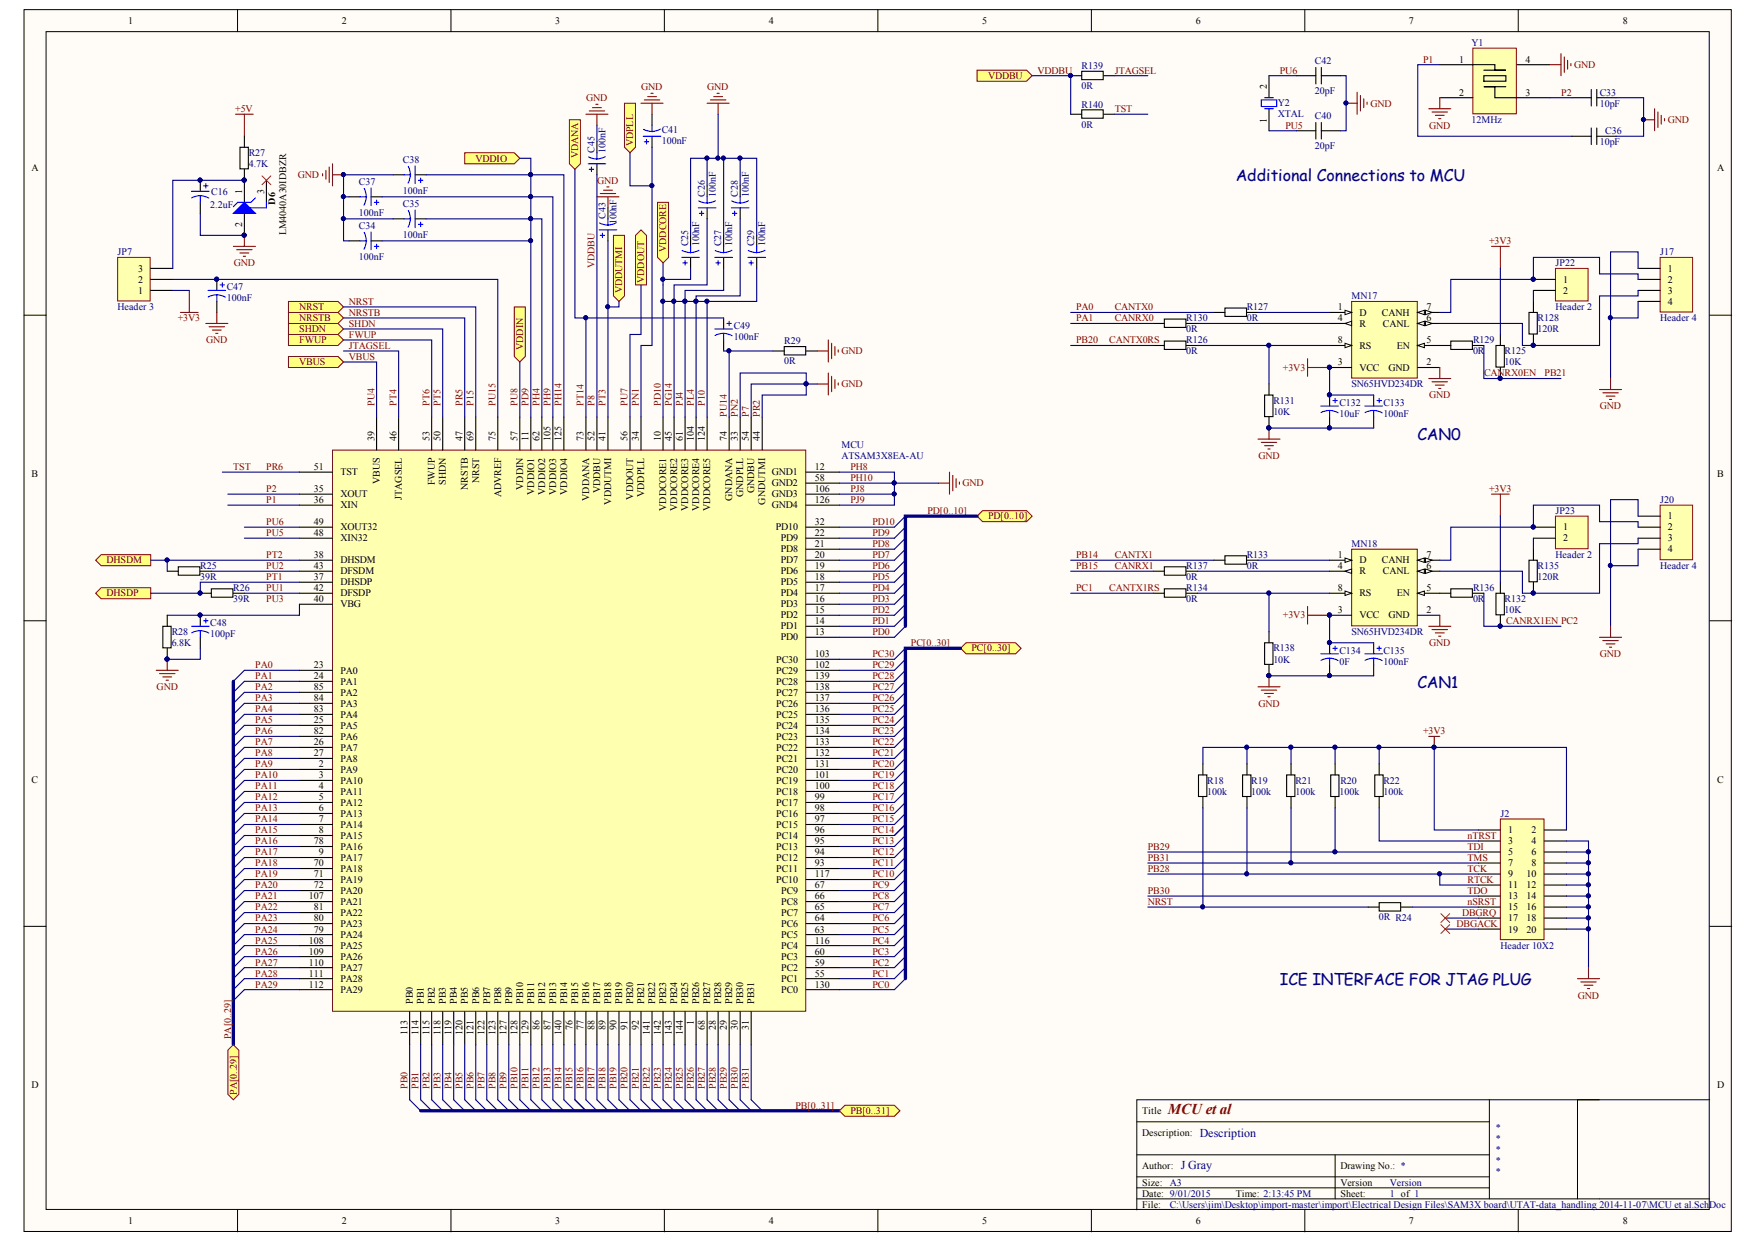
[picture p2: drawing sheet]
<svg xmlns="http://www.w3.org/2000/svg" width="297mm" height="210mm" viewBox="0 0 297 210" stroke-linecap="round" stroke-linejoin="round" font-family="sans-serif">
<defs><g id="words">
<g font-size="2.7" fill="#000080">
<text x="208.8" y="30.6">Additional Connections to MCU</text>
<text x="239.5" y="74.3">CAN0</text>
<text x="239.5" y="116.1">CAN1</text>
<text x="216.2" y="166.4">ICE INTERFACE FOR JTAG PLUG</text>
</g>
<text font-size="2.5" fill="#800000" x="197.3" y="188.2">MCUet al</text>
<g font-size="2" fill="#000080">
<text x="202.7" y="192">Description</text>
<text x="199.5" y="197.4">J Gray</text>
</g>
<g font-size="1.7">
<text x="21.7" y="4.1">1</text>
<text x="57.8" y="4.1">2</text>
<text x="93.8" y="4.1">3</text>
<text x="129.9" y="4.1">4</text>
<text x="165.9" y="4.1">5</text>
<text x="202" y="4.1">6</text>
<text x="238.1" y="4.1">7</text>
<text x="274.2" y="4.1">8</text>
<text x="246.5" y="10.6">1</text>
<text x="257.8" y="10.6">4</text>
<text x="214.1" y="15" transform="rotate(-90 214.1 15)">2</text>
<text x="246.5" y="16.1">2</text>
<text x="257.8" y="16.1">3</text>
<text x="214.1" y="20.7" transform="rotate(-90 214.1 20.7)">1</text>
<text x="5.3" y="28.9">A</text>
<text x="290.2" y="28.9">A</text>
<text x="40.9" y="32.7" transform="rotate(-90 40.9 32.7)">1</text>
<text x="44.7" y="32.7" transform="rotate(-90 44.7 32.7)">3</text>
<text x="46.5" y="34.6" transform="rotate(-90 46.5 34.6)">D6</text>
<text x="40.9" y="38.4" transform="rotate(-90 40.9 38.4)">2</text>
<text x="48.4" y="39.7" transform="rotate(-90 48.4 39.7)">LM4040A30IDBZR</text>
<text x="23.3" y="47.7">2</text>
<text x="23.3" y="45.9">3</text>
<text x="264.1" y="47.7">1</text>
<text x="281.8" y="45.9">1</text>
<text x="281.8" y="47.7">2</text>
<text x="23.3" y="49.6">1</text>
<text x="226.1" y="52.4">1</text>
<text x="229.7" y="53.3">D</text>
<text x="233.5" y="53.3">CANH</text>
<text x="241" y="52.4">7</text>
<text x="264.1" y="49.6">2</text>
<text x="281.8" y="49.6">3</text>
<text x="281.8" y="51.5">4</text>
<text x="226.1" y="54.3">4</text>
<text x="226.1" y="58">8</text>
<text x="229.7" y="55.2">R</text>
<text x="229.7" y="58.9">RS</text>
<text x="233.7" y="55.2">CANL</text>
<text x="236" y="58.9">EN</text>
<text x="241" y="58">5</text>
<text x="241" y="54.3">6</text>
<text x="226.1" y="61.7">3</text>
<text x="229.7" y="62.6">VCC</text>
<text x="234.6" y="62.6">GND</text>
<text x="241" y="61.7">2</text>
<text x="63.3" y="74.5" transform="rotate(-90 63.3 74.5)">39</text>
<text x="67" y="74.5" transform="rotate(-90 67 74.5)">46</text>
<text x="72.6" y="74.5" transform="rotate(-90 72.6 74.5)">53</text>
<text x="74.4" y="74.5" transform="rotate(-90 74.4 74.5)">50</text>
<text x="78.1" y="74.5" transform="rotate(-90 78.1 74.5)">47</text>
<text x="80" y="74.5" transform="rotate(-90 80 74.5)">69</text>
<text x="83.7" y="74.5" transform="rotate(-90 83.7 74.5)">75</text>
<text x="87.4" y="74.5" transform="rotate(-90 87.4 74.5)">57</text>
<text x="89.3" y="74.5" transform="rotate(-90 89.3 74.5)">11</text>
<text x="91.2" y="74.5" transform="rotate(-90 91.2 74.5)">62</text>
<text x="93" y="74.5" transform="rotate(-90 93 74.5)">105</text>
<text x="94.9" y="74.5" transform="rotate(-90 94.9 74.5)">125</text>
<text x="98.6" y="74.5" transform="rotate(-90 98.6 74.5)">73</text>
<text x="100.5" y="74.5" transform="rotate(-90 100.5 74.5)">52</text>
<text x="102.3" y="74.5" transform="rotate(-90 102.3 74.5)">41</text>
<text x="106.1" y="74.5" transform="rotate(-90 106.1 74.5)">56</text>
<text x="107.9" y="74.5" transform="rotate(-90 107.9 74.5)">34</text>
<text x="111.6" y="74.5" transform="rotate(-90 111.6 74.5)">10</text>
<text x="113.5" y="74.5" transform="rotate(-90 113.5 74.5)">45</text>
<text x="115.4" y="74.5" transform="rotate(-90 115.4 74.5)">61</text>
<text x="117.2" y="74.5" transform="rotate(-90 117.2 74.5)">104</text>
<text x="119.1" y="74.5" transform="rotate(-90 119.1 74.5)">124</text>
<text x="122.8" y="74.5" transform="rotate(-90 122.8 74.5)">74</text>
<text x="124.7" y="74.5" transform="rotate(-90 124.7 74.5)">33</text>
<text x="126.5" y="74.5" transform="rotate(-90 126.5 74.5)">54</text>
<text x="128.4" y="74.5" transform="rotate(-90 128.4 74.5)">44</text>
<text x="5.3" y="80.5">B</text>
<text x="53" y="79.3">51</text>
<text x="53" y="83.1">35</text>
<text x="57.5" y="80.3">TST</text>
<text x="57.5" y="84">XOUT</text>
<text x="64.2" y="81.8" transform="rotate(-90 64.2 81.8)">VBUS</text>
<text x="73.5" y="82" transform="rotate(-90 73.5 82)">FWUP</text>
<text x="75.4" y="81.9" transform="rotate(-90 75.4 81.9)">SHDN</text>
<text x="79.1" y="82.7" transform="rotate(-90 79.1 82.7)">NRSTB</text>
<text x="80.9" y="81.6" transform="rotate(-90 80.9 81.6)">NRST</text>
<text x="84.7" y="84" transform="rotate(-90 84.7 84)">ADVREF</text>
<text x="88.4" y="82.7" transform="rotate(-90 88.4 82.7)">VDDIN</text>
<text x="90.2" y="83.6" transform="rotate(-90 90.2 83.6)">VDDIO1</text>
<text x="92.1" y="83.6" transform="rotate(-90 92.1 83.6)">VDDIO2</text>
<text x="94" y="83.6" transform="rotate(-90 94 83.6)">VDDIO3</text>
<text x="95.8" y="83.6" transform="rotate(-90 95.8 83.6)">VDDIO4</text>
<text x="101.4" y="83.3" transform="rotate(-90 101.4 83.3)">VDDBU</text>
<text x="108.8" y="83.9" transform="rotate(-90 108.8 83.9)">VDDPLL</text>
<text x="125.6" y="83.9" transform="rotate(-90 125.6 83.9)">GNDPLL</text>
<text x="127.4" y="83.3" transform="rotate(-90 127.4 83.3)">GNDBU</text>
<text x="130.4" y="80.3">GND1</text>
<text x="130.4" y="82.1">GND2</text>
<text x="130.4" y="84">GND3</text>
<text x="137.7" y="79.3">12</text>
<text x="137.7" y="81.2">58</text>
<text x="137.7" y="83.1">106</text>
<text x="290.2" y="80.5">B</text>
<text x="53" y="84.9">36</text>
<text x="53" y="88.6">49</text>
<text x="57.5" y="85.9">XIN</text>
<text x="57.5" y="89.6">XOUT32</text>
<text x="67.9" y="84.4" transform="rotate(-90 67.9 84.4)">JTAGSEL</text>
<text x="99.5" y="84.6" transform="rotate(-90 99.5 84.6)">VDDANA</text>
<text x="103.3" y="85.3" transform="rotate(-90 103.3 85.3)">VDDUTMI</text>
<text x="107" y="84.4" transform="rotate(-90 107 84.4)">VDDOUT</text>
<text x="112.6" y="86.3" transform="rotate(-90 112.6 86.3)">VDDCORE1</text>
<text x="114.4" y="86.3" transform="rotate(-90 114.4 86.3)">VDDCORE2</text>
<text x="116.3" y="86.3" transform="rotate(-90 116.3 86.3)">VDDCORE3</text>
<text x="118.1" y="86.3" transform="rotate(-90 118.1 86.3)">VDDCORE4</text>
<text x="120" y="86.3" transform="rotate(-90 120 86.3)">VDDCORE5</text>
<text x="123.7" y="84.6" transform="rotate(-90 123.7 84.6)">GNDANA</text>
<text x="129.3" y="85.3" transform="rotate(-90 129.3 85.3)">GNDUTMI</text>
<text x="130.4" y="85.9">GND4</text>
<text x="131.1" y="89.6">PD10</text>
<text x="137.7" y="84.9">126</text>
<text x="137.7" y="88.6">32</text>
<text x="264.1" y="89.6">1</text>
<text x="281.8" y="87.7">1</text>
<text x="281.8" y="89.6">2</text>
<text x="53" y="90.5">48</text>
<text x="53" y="94.2">38</text>
<text x="57.5" y="91.4">XIN32</text>
<text x="57.5" y="95.1">DHSDM</text>
<text x="131.9" y="95.1">PD7</text>
<text x="131.9" y="93.3">PD8</text>
<text x="131.9" y="91.4">PD9</text>
<text x="137.7" y="94.2">20</text>
<text x="137.7" y="92.4">21</text>
<text x="137.7" y="90.5">22</text>
<text x="226.1" y="94.2">1</text>
<text x="229.7" y="95.1">D</text>
<text x="233.5" y="95.1">CANH</text>
<text x="241" y="94.2">7</text>
<text x="264.1" y="91.4">2</text>
<text x="281.8" y="91.4">3</text>
<text x="281.8" y="93.3">4</text>
<text x="53" y="96.1">43</text>
<text x="53" y="97.9">37</text>
<text x="53" y="99.8">42</text>
<text x="53" y="101.7">40</text>
<text x="57.5" y="97">DFSDM</text>
<text x="57.5" y="98.9">DHSDP</text>
<text x="57.5" y="100.7">DFSDP</text>
<text x="131.9" y="100.7">PD4</text>
<text x="131.9" y="98.9">PD5</text>
<text x="131.9" y="97">PD6</text>
<text x="137.7" y="101.7">16</text>
<text x="137.7" y="99.8">17</text>
<text x="137.7" y="97.9">18</text>
<text x="137.7" y="96.1">19</text>
<text x="226.1" y="96.1">4</text>
<text x="226.1" y="99.8">8</text>
<text x="229.7" y="97">R</text>
<text x="229.7" y="100.7">RS</text>
<text x="233.7" y="97">CANL</text>
<text x="236" y="100.7">EN</text>
<text x="241" y="99.8">5</text>
<text x="241" y="96.1">6</text>
<text x="57.5" y="102.6">VBG</text>
<text x="131.9" y="106.3">PD1</text>
<text x="131.9" y="104.4">PD2</text>
<text x="131.9" y="102.6">PD3</text>
<text x="137.7" y="107.2">13</text>
<text x="137.7" y="105.4">14</text>
<text x="137.7" y="103.5">15</text>
<text x="226.1" y="103.5">3</text>
<text x="229.7" y="104.4">VCC</text>
<text x="234.6" y="104.4">GND</text>
<text x="241" y="103.5">2</text>
<text x="53" y="112.8">23</text>
<text x="57.5" y="113.7">PA0</text>
<text x="131.2" y="113.7">PC29</text>
<text x="131.2" y="111.9">PC30</text>
<text x="131.9" y="108.2">PD0</text>
<text x="137.7" y="112.8">102</text>
<text x="137.7" y="110.9">103</text>
<text x="53" y="114.7">24</text>
<text x="53" y="116.5">85</text>
<text x="53" y="118.4">84</text>
<text x="57.5" y="115.6">PA1</text>
<text x="57.5" y="117.5">PA2</text>
<text x="57.5" y="119.3">PA3</text>
<text x="131.2" y="119.3">PC26</text>
<text x="131.2" y="117.5">PC27</text>
<text x="131.2" y="115.6">PC28</text>
<text x="137.7" y="118.4">137</text>
<text x="137.7" y="116.5">138</text>
<text x="137.7" y="114.7">139</text>
<text x="53" y="120.2">83</text>
<text x="53" y="122.1">25</text>
<text x="53" y="124">82</text>
<text x="53" y="125.8">26</text>
<text x="57.5" y="121.2">PA4</text>
<text x="57.5" y="123">PA5</text>
<text x="57.5" y="124.9">PA6</text>
<text x="131.2" y="124.9">PC23</text>
<text x="131.2" y="123">PC24</text>
<text x="131.2" y="121.2">PC25</text>
<text x="137.7" y="125.8">133</text>
<text x="137.7" y="124">134</text>
<text x="137.7" y="122.1">135</text>
<text x="137.7" y="120.2">136</text>
<text x="53" y="127.7">27</text>
<text x="53.9" y="129.5">2</text>
<text x="53.9" y="131.4">3</text>
<text x="57.5" y="126.7">PA7</text>
<text x="57.5" y="128.6">PA8</text>
<text x="57.5" y="130.5">PA9</text>
<text x="131.2" y="130.5">PC20</text>
<text x="131.2" y="128.6">PC21</text>
<text x="131.2" y="126.7">PC22</text>
<text x="137.7" y="131.4">101</text>
<text x="137.7" y="129.5">131</text>
<text x="137.7" y="127.7">132</text>
<text x="5.3" y="132.2">C</text>
<text x="53.9" y="133.3">4</text>
<text x="53.9" y="135.1">5</text>
<text x="53.9" y="137">6</text>
<text x="57.5" y="132.3">PA10</text>
<text x="57.5" y="134.2">PA11</text>
<text x="57.5" y="136">PA12</text>
<text x="57.5" y="137.9">PA13</text>
<text x="131.2" y="137.9">PC16</text>
<text x="131.2" y="136">PC17</text>
<text x="131.2" y="134.2">PC18</text>
<text x="131.2" y="132.3">PC19</text>
<text x="137.7" y="137">98</text>
<text x="137.7" y="135.1">99</text>
<text x="137.7" y="133.3">100</text>
<text x="290.2" y="132.2">C</text>
<text x="53" y="142.5">78</text>
<text x="53.9" y="138.8">7</text>
<text x="53.9" y="140.7">8</text>
<text x="57.5" y="139.8">PA14</text>
<text x="57.5" y="141.6">PA15</text>
<text x="57.5" y="143.5">PA16</text>
<text x="131.2" y="143.5">PC13</text>
<text x="131.2" y="141.6">PC14</text>
<text x="131.2" y="139.8">PC15</text>
<text x="137.7" y="142.5">95</text>
<text x="137.7" y="140.7">96</text>
<text x="137.7" y="138.8">97</text>
<text x="254.8" y="140.7">1</text>
<text x="254.8" y="142.5">3</text>
<text x="258.8" y="140.7">2</text>
<text x="258.8" y="142.5">4</text>
<text x="53" y="146.3">70</text>
<text x="53" y="148.1">71</text>
<text x="53" y="150">72</text>
<text x="53.9" y="144.4">9</text>
<text x="57.5" y="145.3">PA17</text>
<text x="57.5" y="147.2">PA18</text>
<text x="57.5" y="149.1">PA19</text>
<text x="131.2" y="149.1">PC10</text>
<text x="131.2" y="147.2">PC11</text>
<text x="131.2" y="145.3">PC12</text>
<text x="137.7" y="150">67</text>
<text x="137.7" y="148.1">117</text>
<text x="137.7" y="146.3">93</text>
<text x="137.7" y="144.4">94</text>
<text x="254.8" y="144.4">5</text>
<text x="254.8" y="146.3">7</text>
<text x="254.8" y="148.1">9</text>
<text x="254.8" y="150">11</text>
<text x="257.9" y="148.1">10</text>
<text x="257.9" y="150">12</text>
<text x="258.8" y="144.4">6</text>
<text x="258.8" y="146.3">8</text>
<text x="52.2" y="151.8">107</text>
<text x="53" y="153.7">81</text>
<text x="53" y="155.6">80</text>
<text x="57.5" y="150.9">PA20</text>
<text x="57.5" y="152.8">PA21</text>
<text x="57.5" y="154.6">PA22</text>
<text x="132" y="154.6">PC7</text>
<text x="132" y="152.8">PC8</text>
<text x="132" y="150.9">PC9</text>
<text x="137.7" y="155.6">64</text>
<text x="137.7" y="153.7">65</text>
<text x="137.7" y="151.8">66</text>
<text x="254.8" y="151.8">13</text>
<text x="254.8" y="153.7">15</text>
<text x="254.8" y="155.6">17</text>
<text x="257.9" y="151.8">14</text>
<text x="257.9" y="153.7">16</text>
<text x="257.9" y="155.6">18</text>
<text x="52.2" y="159.4">108</text>
<text x="52.2" y="161.2">109</text>
<text x="53" y="157.5">79</text>
<text x="57.5" y="156.6">PA23</text>
<text x="57.5" y="158.4">PA24</text>
<text x="57.5" y="160.3">PA25</text>
<text x="132" y="160.3">PC4</text>
<text x="132" y="158.4">PC5</text>
<text x="132" y="156.6">PC6</text>
<text x="137.7" y="161.2">60</text>
<text x="137.7" y="159.4">116</text>
<text x="137.7" y="157.5">63</text>
<text x="254.8" y="157.5">19</text>
<text x="257.9" y="157.5">20</text>
<text x="52.2" y="163.1">110</text>
<text x="52.2" y="164.9">111</text>
<text x="52.2" y="166.8">112</text>
<text x="57.5" y="162.1">PA26</text>
<text x="57.5" y="164">PA27</text>
<text x="57.5" y="165.9">PA28</text>
<text x="57.5" y="167.7">PA29</text>
<text x="132" y="167.7">PC0</text>
<text x="132" y="165.9">PC1</text>
<text x="132" y="164">PC2</text>
<text x="132" y="162.1">PC3</text>
<text x="137.7" y="166.8">130</text>
<text x="137.7" y="164.9">55</text>
<text x="137.7" y="163.1">59</text>
<text x="69.8" y="169.5" transform="rotate(-90 69.8 169.5)">PB0</text>
<text x="71.6" y="169.5" transform="rotate(-90 71.6 169.5)">PB1</text>
<text x="73.5" y="169.5" transform="rotate(-90 73.5 169.5)">PB2</text>
<text x="75.4" y="169.5" transform="rotate(-90 75.4 169.5)">PB3</text>
<text x="77.2" y="169.5" transform="rotate(-90 77.2 169.5)">PB4</text>
<text x="79.1" y="169.5" transform="rotate(-90 79.1 169.5)">PB5</text>
<text x="80.9" y="169.5" transform="rotate(-90 80.9 169.5)">PB6</text>
<text x="82.8" y="169.5" transform="rotate(-90 82.8 169.5)">PB7</text>
<text x="84.7" y="169.5" transform="rotate(-90 84.7 169.5)">PB8</text>
<text x="86.5" y="169.5" transform="rotate(-90 86.5 169.5)">PB9</text>
<text x="88.4" y="169.5" transform="rotate(-90 88.4 169.5)">PB10</text>
<text x="90.2" y="169.5" transform="rotate(-90 90.2 169.5)">PB11</text>
<text x="91.2" y="174" transform="rotate(-90 91.2 174)">86</text>
<text x="92.1" y="169.5" transform="rotate(-90 92.1 169.5)">PB12</text>
<text x="93" y="174" transform="rotate(-90 93 174)">87</text>
<text x="94" y="169.5" transform="rotate(-90 94 169.5)">PB13</text>
<text x="95.8" y="169.5" transform="rotate(-90 95.8 169.5)">PB14</text>
<text x="96.8" y="174" transform="rotate(-90 96.8 174)">76</text>
<text x="97.7" y="169.5" transform="rotate(-90 97.7 169.5)">PB15</text>
<text x="98.6" y="174" transform="rotate(-90 98.6 174)">77</text>
<text x="99.5" y="169.5" transform="rotate(-90 99.5 169.5)">PB16</text>
<text x="100.5" y="174" transform="rotate(-90 100.5 174)">88</text>
<text x="101.4" y="169.5" transform="rotate(-90 101.4 169.5)">PB17</text>
<text x="102.3" y="174" transform="rotate(-90 102.3 174)">89</text>
<text x="103.3" y="169.5" transform="rotate(-90 103.3 169.5)">PB18</text>
<text x="104.2" y="174" transform="rotate(-90 104.2 174)">90</text>
<text x="105.1" y="169.5" transform="rotate(-90 105.1 169.5)">PB19</text>
<text x="106.1" y="174" transform="rotate(-90 106.1 174)">91</text>
<text x="107" y="169.5" transform="rotate(-90 107 169.5)">PB20</text>
<text x="107.9" y="174" transform="rotate(-90 107.9 174)">92</text>
<text x="108.8" y="169.5" transform="rotate(-90 108.8 169.5)">PB21</text>
<text x="110.7" y="169.5" transform="rotate(-90 110.7 169.5)">PB22</text>
<text x="112.6" y="169.5" transform="rotate(-90 112.6 169.5)">PB23</text>
<text x="114.4" y="169.5" transform="rotate(-90 114.4 169.5)">PB24</text>
<text x="116.3" y="169.5" transform="rotate(-90 116.3 169.5)">PB25</text>
<text x="117.2" y="173.1" transform="rotate(-90 117.2 173.1)">1</text>
<text x="118.1" y="169.5" transform="rotate(-90 118.1 169.5)">PB26</text>
<text x="119.1" y="174" transform="rotate(-90 119.1 174)">68</text>
<text x="120" y="169.5" transform="rotate(-90 120 169.5)">PB27</text>
<text x="120.9" y="174" transform="rotate(-90 120.9 174)">28</text>
<text x="121.9" y="169.5" transform="rotate(-90 121.9 169.5)">PB28</text>
<text x="122.8" y="174" transform="rotate(-90 122.8 174)">29</text>
<text x="123.7" y="169.5" transform="rotate(-90 123.7 169.5)">PB29</text>
<text x="124.7" y="174" transform="rotate(-90 124.7 174)">30</text>
<text x="125.6" y="169.5" transform="rotate(-90 125.6 169.5)">PB30</text>
<text x="126.5" y="174" transform="rotate(-90 126.5 174)">31</text>
<text x="127.4" y="169.5" transform="rotate(-90 127.4 169.5)">PB31</text>
<text x="68.8" y="174.8" transform="rotate(-90 68.8 174.8)">113</text>
<text x="70.7" y="174.8" transform="rotate(-90 70.7 174.8)">114</text>
<text x="72.6" y="174.8" transform="rotate(-90 72.6 174.8)">115</text>
<text x="74.4" y="174.8" transform="rotate(-90 74.4 174.8)">118</text>
<text x="76.3" y="174.8" transform="rotate(-90 76.3 174.8)">119</text>
<text x="78.1" y="174.8" transform="rotate(-90 78.1 174.8)">120</text>
<text x="80" y="174.8" transform="rotate(-90 80 174.8)">121</text>
<text x="81.9" y="174.8" transform="rotate(-90 81.9 174.8)">122</text>
<text x="83.7" y="174.8" transform="rotate(-90 83.7 174.8)">123</text>
<text x="85.6" y="174.8" transform="rotate(-90 85.6 174.8)">127</text>
<text x="87.4" y="174.8" transform="rotate(-90 87.4 174.8)">128</text>
<text x="89.3" y="174.8" transform="rotate(-90 89.3 174.8)">129</text>
<text x="94.9" y="174.8" transform="rotate(-90 94.9 174.8)">140</text>
<text x="109.8" y="174.8" transform="rotate(-90 109.8 174.8)">141</text>
<text x="111.6" y="174.8" transform="rotate(-90 111.6 174.8)">142</text>
<text x="113.5" y="174.8" transform="rotate(-90 113.5 174.8)">143</text>
<text x="115.4" y="174.8" transform="rotate(-90 115.4 174.8)">144</text>
<text x="5.3" y="183.7">D</text>
<text x="290.2" y="183.7">D</text>
<text x="193" y="188.2">Title</text>
<text x="193" y="191.9">Description:</text>
<text x="193" y="197.5">Author:</text>
<text x="226.5" y="197.5">Drawing No.: *</text>
<text x="193" y="200.3">Size:</text>
<text x="193" y="202.1">Date: 9/01/2015</text>
<text x="193" y="204">File:</text>
<text x="208.8" y="202.1">Time: 2:13:45 PM</text>
<text x="226.5" y="200.3">Version</text>
<text x="226.5" y="202.1">Sheet:</text>
<text x="21.7" y="206.8">1</text>
<text x="57.8" y="206.8">2</text>
<text x="93.8" y="206.8">3</text>
<text x="129.9" y="206.8">4</text>
<text x="165.9" y="206.8">5</text>
<text x="202" y="206.8">6</text>
<text x="238.1" y="206.8">7</text>
<text x="274.2" y="206.8">8</text>
</g>
<g font-size="1.7" fill="#000080">
<text x="182.8" y="11.7">R139</text>
<text x="222.2" y="10.8">C42</text>
<text x="248.6" y="7.8">Y1</text>
<text x="182.8" y="15">0R</text>
<text x="215.9" y="17.8">Y2</text>
<text x="222.2" y="15.9">20pF</text>
<text x="270.3" y="16.1">C33</text>
<text x="111.8" y="22.5">C41</text>
<text x="182.8" y="21.6">0R</text>
<text x="182.8" y="18.2">R140</text>
<text x="215.9" y="19.7">XTAL</text>
<text x="222.2" y="20.1">C40</text>
<text x="248.6" y="20.8">12MHz</text>
<text x="270.3" y="18">10pF</text>
<text x="271.2" y="22.6">C36</text>
<text x="42" y="28.2">4.7K</text>
<text x="42" y="26.4">R27</text>
<text x="68.1" y="27.5">C38</text>
<text x="100.5" y="25.8" transform="rotate(-90 100.5 25.8)">C45</text>
<text x="102.3" y="25.8" transform="rotate(-90 102.3 25.8)">100nF</text>
<text x="111.8" y="24.3">100nF</text>
<text x="222.2" y="25.2">20pF</text>
<text x="270.3" y="24.5">10pF</text>
<text x="35.5" y="35.1">2.2uF</text>
<text x="35.7" y="32.9">C16</text>
<text x="60.6" y="31.2">C37</text>
<text x="68.1" y="34.9">C35</text>
<text x="68.1" y="32.7">100nF</text>
<text x="119.1" y="33.2" transform="rotate(-90 119.1 33.2)">C26</text>
<text x="120.9" y="33.2" transform="rotate(-90 120.9 33.2)">100nF</text>
<text x="124.7" y="33.2" transform="rotate(-90 124.7 33.2)">C28</text>
<text x="126.5" y="33.2" transform="rotate(-90 126.5 33.2)">100nF</text>
<text x="60.6" y="38.6">C34</text>
<text x="60.6" y="36.4">100nF</text>
<text x="68.1" y="40.1">100nF</text>
<text x="102.3" y="36.9" transform="rotate(-90 102.3 36.9)">C43</text>
<text x="104.2" y="37.9" transform="rotate(-90 104.2 37.9)">100nF</text>
<text x="116.3" y="41.6" transform="rotate(-90 116.3 41.6)">C25</text>
<text x="118.1" y="41.6" transform="rotate(-90 118.1 41.6)">100nF</text>
<text x="121.9" y="41.6" transform="rotate(-90 121.9 41.6)">C27</text>
<text x="123.7" y="41.6" transform="rotate(-90 123.7 41.6)">100nF</text>
<text x="127.4" y="41.6" transform="rotate(-90 127.4 41.6)">C29</text>
<text x="129.3" y="41.6" transform="rotate(-90 129.3 41.6)">100nF</text>
<text x="19.9" y="43.1">JP7</text>
<text x="60.6" y="43.9">100nF</text>
<text x="262.8" y="45">JP22</text>
<text x="280.5" y="43.1">J17</text>
<text x="19.9" y="52.4">Header 3</text>
<text x="38.3" y="50.9">100nF</text>
<text x="38.3" y="49">C47</text>
<text x="210.7" y="52.4">R127</text>
<text x="228.3" y="50.5">MN17</text>
<text x="262.8" y="52.4">Header 2</text>
<text x="124" y="57.5">100nF</text>
<text x="124" y="55.6">C49</text>
<text x="132.5" y="58.1">R29</text>
<text x="200.4" y="59.8">0R</text>
<text x="200.4" y="58">R126</text>
<text x="200.4" y="56.1">0R</text>
<text x="200.4" y="54.3">R130</text>
<text x="210.7" y="54.3">0R</text>
<text x="248.9" y="59.8">0R</text>
<text x="248.9" y="58">R129</text>
<text x="254.2" y="59.8">R125</text>
<text x="259.8" y="56.1">120R</text>
<text x="259.8" y="54.3">R128</text>
<text x="280.5" y="54.3">Header 4</text>
<text x="132.5" y="61.5">0R</text>
<text x="228.3" y="65.4">SN65HVD234DR</text>
<text x="254.2" y="61.7">10K</text>
<text x="215.2" y="70.1">10K</text>
<text x="215.2" y="68.2">R131</text>
<text x="226.3" y="70.5">10uF</text>
<text x="226.3" y="68.6">C132</text>
<text x="233.8" y="70.5">100nF</text>
<text x="233.8" y="68.6">C133</text>
<text x="142.2" y="75.6">MCU</text>
<text x="142.2" y="77.5">ATSAM3X8EA-AU</text>
<text x="262.8" y="86.8">JP23</text>
<text x="280.5" y="84.9">J20</text>
<text x="210.7" y="94.2">R133</text>
<text x="228.3" y="92.4">MN18</text>
<text x="262.8" y="94.2">Header 2</text>
<text x="33.8" y="97.9">39R</text>
<text x="33.8" y="96.1">R25</text>
<text x="39.4" y="101.7">39R</text>
<text x="39.4" y="99.8">R26</text>
<text x="200.4" y="101.7">0R</text>
<text x="200.4" y="99.8">R134</text>
<text x="200.4" y="97.9">0R</text>
<text x="200.4" y="96.1">R137</text>
<text x="210.7" y="96.1">0R</text>
<text x="248.9" y="101.7">0R</text>
<text x="248.9" y="99.8">R136</text>
<text x="254.2" y="101.7">R132</text>
<text x="259.8" y="97.9">120R</text>
<text x="259.8" y="96.1">R135</text>
<text x="280.5" y="96.1">Header 4</text>
<text x="29" y="107.2">R28</text>
<text x="35.5" y="107.7">100pF</text>
<text x="35.5" y="105.8">C48</text>
<text x="228.3" y="107.2">SN65HVD234DR</text>
<text x="254.2" y="103.5">10K</text>
<text x="29" y="109.1">6.8K</text>
<text x="215.2" y="111.9">10K</text>
<text x="215.2" y="110">R138</text>
<text x="226.3" y="112.3">0F</text>
<text x="226.3" y="110.4">C134</text>
<text x="233.8" y="112.3">100nF</text>
<text x="233.8" y="110.4">C135</text>
<text x="204" y="134.2">100k</text>
<text x="204" y="132.3">R18</text>
<text x="211.4" y="134.2">100k</text>
<text x="211.4" y="132.3">R19</text>
<text x="218.9" y="134.2">100k</text>
<text x="218.9" y="132.3">R21</text>
<text x="226.3" y="134.2">100k</text>
<text x="226.5" y="132.3">R20</text>
<text x="233.8" y="134.2">100k</text>
<text x="233.8" y="132.3">R22</text>
<text x="253.5" y="137.9">J2</text>
<text x="233" y="155.4">0R R24</text>
<text x="253.5" y="160.3">Header 10X2</text>
<text x="252.6" y="191">*</text>
<text x="252.6" y="192.8">*</text>
<text x="252.6" y="194.7">*</text>
<text x="252.6" y="196.5">*</text>
<text x="197.6" y="204">C:\Users\jim\Desktop\import-master\import\Electrical Design Files\SAM3X board\UTAT-data_handling 2014-11-07\MCU et al.SchDoc</text>
<text x="197.6" y="200.3">A3</text>
<text x="234.9" y="202.1">1 of 1</text>
<text x="234.9" y="200.3">Version</text>
<text x="252.6" y="198.4">*</text>
</g>
<g font-size="1.7" fill="#800000">
<text x="240.4" y="10.6">P1</text>
<text x="266" y="11.5">GND</text>
<text x="99" y="17.1">GND</text>
<text x="108.3" y="15.2">GND</text>
<text x="119.5" y="15.2">GND</text>
<text x="166.9" y="13.4">VDDBU</text>
<text x="175.3" y="12.4">VDDBU</text>
<text x="188.3" y="12.4">JTAGSEL</text>
<text x="216.2" y="12.4">PU6</text>
<text x="263.8" y="16.1">P2</text>
<text x="39.7" y="18.9">+5V</text>
<text x="188.3" y="18.9">TST</text>
<text x="217.2" y="21.7">PU5</text>
<text x="231.6" y="18">GND</text>
<text x="241.5" y="21.7">GND</text>
<text x="281.8" y="20.8">GND</text>
<text x="80.3" y="27.3">VDDIO</text>
<text x="97.7" y="26.7" transform="rotate(-90 97.7 26.7)">VDANA</text>
<text x="107" y="24.7" transform="rotate(-90 107 24.7)">VDPLL</text>
<text x="50.3" y="30.1">GND</text>
<text x="100.9" y="31">GND</text>
<text x="251.6" y="41.2">+3V3</text>
<text x="39.5" y="45">GND</text>
<text x="100.5" y="45.3" transform="rotate(-90 100.5 45.3)">VDDBU</text>
<text x="108.8" y="47.7" transform="rotate(-90 108.8 47.7)">VDDOUT</text>
<text x="112.6" y="42.5" transform="rotate(-90 112.6 42.5)">VDDCORE</text>
<text x="50.6" y="52.4">NRST</text>
<text x="58.9" y="51.5">NRST</text>
<text x="58.9" y="53.3">NRSTB</text>
<text x="105.1" y="49.5" transform="rotate(-90 105.1 49.5)">VDDUTMI</text>
<text x="181.8" y="52.4">PA0</text>
<text x="188.3" y="52.4">CANTX0</text>
<text x="30" y="54.3">+3V3</text>
<text x="34.8" y="58">GND</text>
<text x="50.6" y="54.3">NRSTB</text>
<text x="50.6" y="58">FWUP</text>
<text x="50.6" y="56.1">SHDN</text>
<text x="58.9" y="58.9">JTAGSEL</text>
<text x="58.9" y="55.2">SHDN</text>
<text x="58.9" y="57">FWUP</text>
<text x="88.4" y="59.1" transform="rotate(-90 88.4 59.1)">VDDIN</text>
<text x="142.2" y="59.8">GND</text>
<text x="181.8" y="54.3">PA1</text>
<text x="181.8" y="58">PB20</text>
<text x="187.4" y="58">CANTX0RS</text>
<text x="188.3" y="54.3">CANRX0</text>
<text x="50.6" y="61.7">VBUS</text>
<text x="58.9" y="60.8">VBUS</text>
<text x="142.2" y="65.4">GND</text>
<text x="216.8" y="62.6">+3V3</text>
<text x="250.8" y="63.5">CANRX0EN</text>
<text x="261" y="63.5">PB21</text>
<text x="63.3" y="68.5" transform="rotate(-90 63.3 68.5)">PU4</text>
<text x="67" y="68.5" transform="rotate(-90 67 68.5)">PT4</text>
<text x="72.6" y="68.5" transform="rotate(-90 72.6 68.5)">PT6</text>
<text x="74.4" y="68.5" transform="rotate(-90 74.4 68.5)">PT5</text>
<text x="78.1" y="68.5" transform="rotate(-90 78.1 68.5)">PR5</text>
<text x="80" y="68.5" transform="rotate(-90 80 68.5)">P15</text>
<text x="83.7" y="68.5" transform="rotate(-90 83.7 68.5)">PU15</text>
<text x="87.4" y="68.5" transform="rotate(-90 87.4 68.5)">PU8</text>
<text x="89.3" y="68.5" transform="rotate(-90 89.3 68.5)">PD9</text>
<text x="91.2" y="68.5" transform="rotate(-90 91.2 68.5)">PH4</text>
<text x="93" y="68.5" transform="rotate(-90 93 68.5)">PH9</text>
<text x="94.9" y="68.5" transform="rotate(-90 94.9 68.5)">PH14</text>
<text x="98.6" y="68.5" transform="rotate(-90 98.6 68.5)">PT14</text>
<text x="100.5" y="68.5" transform="rotate(-90 100.5 68.5)">P8</text>
<text x="102.3" y="68.5" transform="rotate(-90 102.3 68.5)">PT3</text>
<text x="106.1" y="68.5" transform="rotate(-90 106.1 68.5)">PU7</text>
<text x="107.9" y="68.5" transform="rotate(-90 107.9 68.5)">PN1</text>
<text x="111.6" y="68.5" transform="rotate(-90 111.6 68.5)">PD10</text>
<text x="113.5" y="68.5" transform="rotate(-90 113.5 68.5)">PG14</text>
<text x="115.4" y="68.5" transform="rotate(-90 115.4 68.5)">PJ4</text>
<text x="117.2" y="68.5" transform="rotate(-90 117.2 68.5)">PL4</text>
<text x="119.1" y="68.5" transform="rotate(-90 119.1 68.5)">P10</text>
<text x="122.8" y="70.4" transform="rotate(-90 122.8 70.4)">PU14</text>
<text x="124.7" y="70.4" transform="rotate(-90 124.7 70.4)">PN2</text>
<text x="126.5" y="70.4" transform="rotate(-90 126.5 70.4)">P7</text>
<text x="128.4" y="70.4" transform="rotate(-90 128.4 70.4)">PR2</text>
<text x="241.5" y="67.3">GND</text>
<text x="270.3" y="69.1">GND</text>
<text x="212.6" y="77.5">GND</text>
<text x="39.4" y="79.3">TST</text>
<text x="45" y="83.1">P2</text>
<text x="45" y="79.3">PR6</text>
<text x="143.7" y="79.3">PH8</text>
<text x="143.7" y="81.2">PH10</text>
<text x="143.7" y="83.1">PJ8</text>
<text x="162.6" y="82.1">GND</text>
<text x="251.6" y="83.1">+3V3</text>
<text x="45" y="88.6">PU6</text>
<text x="45" y="84.9">P1</text>
<text x="143.7" y="84.9">PJ9</text>
<text x="147.4" y="88.6">PD10</text>
<text x="156.7" y="86.8">PD[0..10]</text>
<text x="166.9" y="87.7">PD[0..10]</text>
<text x="18" y="95.1">DHSDM</text>
<text x="45" y="90.5">PU5</text>
<text x="45" y="94.2">PT2</text>
<text x="147.4" y="94.2">PD7</text>
<text x="147.4" y="92.4">PD8</text>
<text x="147.4" y="90.5">PD9</text>
<text x="181.8" y="94.2">PB14</text>
<text x="188.3" y="94.2">CANTX1</text>
<text x="18" y="100.7">DHSDP</text>
<text x="45" y="99.8">PU1</text>
<text x="45" y="96.1">PU2</text>
<text x="45" y="101.7">PU3</text>
<text x="45" y="97.9">PT1</text>
<text x="147.4" y="101.7">PD3</text>
<text x="147.4" y="99.8">PD4</text>
<text x="147.4" y="97.9">PD5</text>
<text x="147.4" y="96.1">PD6</text>
<text x="181.8" y="96.1">PB15</text>
<text x="181.8" y="99.8">PC1</text>
<text x="187.4" y="99.8">CANTX1RS</text>
<text x="188.3" y="96.1">CANRX1</text>
<text x="147.4" y="107.2">PD0</text>
<text x="147.4" y="105.4">PD1</text>
<text x="147.4" y="103.5">PD2</text>
<text x="216.8" y="104.4">+3V3</text>
<text x="254.5" y="105.4">CANRX1EN PC2</text>
<text x="43.1" y="112.8">PA0</text>
<text x="147.4" y="112.8">PC29</text>
<text x="147.4" y="110.9">PC30</text>
<text x="153.9" y="109.1">PC[0..30]</text>
<text x="164.2" y="110">PC[0..30]</text>
<text x="241.5" y="109.1">GND</text>
<text x="270.3" y="110.9">GND</text>
<text x="26.5" y="116.5">GND</text>
<text x="43.1" y="114.7">PA1</text>
<text x="43.1" y="116.5">PA2</text>
<text x="43.1" y="118.4">PA3</text>
<text x="147.4" y="118.4">PC26</text>
<text x="147.4" y="116.5">PC27</text>
<text x="147.4" y="114.7">PC28</text>
<text x="212.6" y="119.3">GND</text>
<text x="43.1" y="120.2">PA4</text>
<text x="43.1" y="122.1">PA5</text>
<text x="43.1" y="124">PA6</text>
<text x="43.1" y="125.8">PA7</text>
<text x="147.4" y="125.8">PC22</text>
<text x="147.4" y="124">PC23</text>
<text x="147.4" y="122.1">PC24</text>
<text x="147.4" y="120.2">PC25</text>
<text x="240.4" y="124">+3V3</text>
<text x="43.1" y="127.7">PA8</text>
<text x="43.1" y="129.5">PA9</text>
<text x="43.1" y="131.4">PA10</text>
<text x="147.4" y="131.4">PC19</text>
<text x="147.4" y="129.5">PC20</text>
<text x="147.4" y="127.7">PC21</text>
<text x="43.1" y="133.3">PA11</text>
<text x="43.1" y="135.1">PA12</text>
<text x="43.1" y="137">PA13</text>
<text x="147.4" y="137">PC16</text>
<text x="147.4" y="135.1">PC17</text>
<text x="147.4" y="133.3">PC18</text>
<text x="43.1" y="138.8">PA14</text>
<text x="43.1" y="140.7">PA15</text>
<text x="43.1" y="142.5">PA16</text>
<text x="147.4" y="142.5">PC13</text>
<text x="147.4" y="140.7">PC14</text>
<text x="147.4" y="138.8">PC15</text>
<text x="193.9" y="143.5">PB29</text>
<text x="248" y="141.6">nTRST</text>
<text x="248" y="143.5">TDI</text>
<text x="43.1" y="144.4">PA17</text>
<text x="43.1" y="146.3">PA18</text>
<text x="43.1" y="148.1">PA19</text>
<text x="43.1" y="150">PA20</text>
<text x="147.4" y="150">PC9</text>
<text x="147.4" y="148.1">PC10</text>
<text x="147.4" y="146.3">PC11</text>
<text x="147.4" y="144.4">PC12</text>
<text x="193.9" y="145.3">PB31</text>
<text x="193.9" y="147.2">PB28</text>
<text x="248" y="145.3">TMS</text>
<text x="248" y="147.2">TCK</text>
<text x="248" y="149.1">RTCK</text>
<text x="43.1" y="151.8">PA21</text>
<text x="43.1" y="153.7">PA22</text>
<text x="43.1" y="155.6">PA23</text>
<text x="147.4" y="155.6">PC6</text>
<text x="147.4" y="153.7">PC7</text>
<text x="147.4" y="151.8">PC8</text>
<text x="193.9" y="150.9">PB30</text>
<text x="193.9" y="152.8">NRST</text>
<text x="247" y="154.6">DBGRQ</text>
<text x="248" y="150.9">TDO</text>
<text x="248" y="152.8">nSRST</text>
<text x="43.1" y="157.5">PA24</text>
<text x="43.1" y="159.4">PA25</text>
<text x="43.1" y="161.2">PA26</text>
<text x="147.4" y="161.2">PC3</text>
<text x="147.4" y="159.4">PC4</text>
<text x="147.4" y="157.5">PC5</text>
<text x="246.1" y="156.6">DBGACK</text>
<text x="43.1" y="163.1">PA27</text>
<text x="43.1" y="164.9">PA28</text>
<text x="43.1" y="166.8">PA29</text>
<text x="147.4" y="166.8">PC0</text>
<text x="147.4" y="164.9">PC1</text>
<text x="147.4" y="163.1">PC2</text>
<text x="266.6" y="168.7">GND</text>
<text x="39.1" y="175.5" transform="rotate(-90 39.1 175.5)">PA[0..29]</text>
<text x="40" y="184.9" transform="rotate(-90 40 184.9)">PA[0..29]</text>
<text x="68.8" y="183.9" transform="rotate(-90 68.8 183.9)">PB0</text>
<text x="70.7" y="183.9" transform="rotate(-90 70.7 183.9)">PB1</text>
<text x="72.6" y="183.9" transform="rotate(-90 72.6 183.9)">PB2</text>
<text x="74.4" y="183.9" transform="rotate(-90 74.4 183.9)">PB3</text>
<text x="76.3" y="183.9" transform="rotate(-90 76.3 183.9)">PB4</text>
<text x="78.1" y="183.9" transform="rotate(-90 78.1 183.9)">PB5</text>
<text x="80" y="183.9" transform="rotate(-90 80 183.9)">PB6</text>
<text x="81.9" y="183.9" transform="rotate(-90 81.9 183.9)">PB7</text>
<text x="83.7" y="183.9" transform="rotate(-90 83.7 183.9)">PB8</text>
<text x="85.6" y="183.9" transform="rotate(-90 85.6 183.9)">PB9</text>
<text x="87.4" y="183.9" transform="rotate(-90 87.4 183.9)">PB10</text>
<text x="89.3" y="183.9" transform="rotate(-90 89.3 183.9)">PB11</text>
<text x="91.2" y="183.9" transform="rotate(-90 91.2 183.9)">PB12</text>
<text x="93" y="183.9" transform="rotate(-90 93 183.9)">PB13</text>
<text x="94.9" y="183.9" transform="rotate(-90 94.9 183.9)">PB14</text>
<text x="96.8" y="183.9" transform="rotate(-90 96.8 183.9)">PB15</text>
<text x="98.6" y="183.9" transform="rotate(-90 98.6 183.9)">PB16</text>
<text x="100.5" y="183.9" transform="rotate(-90 100.5 183.9)">PB17</text>
<text x="102.3" y="183.9" transform="rotate(-90 102.3 183.9)">PB18</text>
<text x="104.2" y="183.9" transform="rotate(-90 104.2 183.9)">PB19</text>
<text x="106.1" y="183.9" transform="rotate(-90 106.1 183.9)">PB20</text>
<text x="107.9" y="183.9" transform="rotate(-90 107.9 183.9)">PB21</text>
<text x="109.8" y="183.9" transform="rotate(-90 109.8 183.9)">PB22</text>
<text x="111.6" y="183.9" transform="rotate(-90 111.6 183.9)">PB23</text>
<text x="113.5" y="183.9" transform="rotate(-90 113.5 183.9)">PB24</text>
<text x="115.4" y="183.9" transform="rotate(-90 115.4 183.9)">PB25</text>
<text x="117.2" y="183.9" transform="rotate(-90 117.2 183.9)">PB26</text>
<text x="119.1" y="183.9" transform="rotate(-90 119.1 183.9)">PB27</text>
<text x="120.9" y="183.9" transform="rotate(-90 120.9 183.9)">PB28</text>
<text x="122.8" y="183.9" transform="rotate(-90 122.8 183.9)">PB29</text>
<text x="124.7" y="183.9" transform="rotate(-90 124.7 183.9)">PB30</text>
<text x="126.5" y="183.9" transform="rotate(-90 126.5 183.9)">PB31</text>
<text x="134.4" y="187.2">PB[0..31]</text>
<text x="143.7" y="188.2">PB[0..31]</text>
</g>
</g></defs>
<g fill="#fffcf8" stroke="#000" stroke-width=".17">
<path d="M4.1 1.6h288.4v206.4h-288.4z"/>
<path d="M7.8 5.3h281v198.9h-281z"/>
</g>
<g fill="none" stroke="#000" stroke-width=".17">
<path d="M40.1 1.6v3.7M76.2 1.6v3.7M112.3 1.6v3.7M148.3 1.6v3.7M184.4 1.6v3.7M220.5 1.6v3.7M256.5 1.6v3.7M4.1 53.2h3.7M288.9 53.2h3.7M4.1 104.8h3.7M288.9 104.8h3.7M4.1 156.4h3.7"/>
<path d="M288.9 156.4h3.7M192.1 195h59.5M192.1 198.7h59.5M192.1 189.4h59.5M225.6 195v7.5M251.6 185.7v16.8M270.3 185.7h-78.2v18.6M288.9 185.7h-22.4v16.8M40.1 204.3v3.7M76.2 204.3v3.7M112.3 204.3v3.7M148.3 204.3v3.7"/>
<path d="M184.4 204.3v3.7M192.1 202.5h96.8M192.1 200.6h59.5M220.5 204.3v3.7M256.5 204.3v3.7"/>
</g>
<path d="M56.2 76h79.9v94.8h-79.9z" fill="#ffffb0" stroke="#800000" stroke-width=".17"/>
<g fill="none" stroke="#000" stroke-width=".19">
<path d="M110.2 19.3v1.9M59 33.2h1.8M62.7 33.2h1.9M66.4 37h1.9M66.4 29.5h1.9M70.1 37h1.9M70.1 29.5h1.9M100.9 23.9v1.9M100.9 27.7v1.8M102.7 35.1v1.9M102.7 38.8v1.9M110.2 23v1.9"/>
<path d="M116.7 39.7v1.9M119.5 31.4v1.8M119.5 35.1v1.9M122.3 39.7v1.9M125.1 31.4v1.8M125.1 35.1v1.9M127.9 39.7v1.9M59 40.7h1.8M62.7 40.7h1.9M116.7 43.5v1.8M122.3 43.5v1.8M122.3 53.7v1.9"/>
<path d="M122.3 57.4v1.9M127.9 43.5v1.8M50.6 79.7h5.6M63.6 70.4v5.6M67.4 70.4v5.6M72.9 70.4v5.6M74.8 70.4v5.6M78.5 70.4v5.6M80.4 70.4v5.6M84.1 70.4v5.6M87.8 70.4v5.6M89.7 70.4v5.6"/>
<path d="M91.6 70.4v5.6M93.4 70.4v5.6M95.3 70.4v5.6M99 70.4v5.6M100.9 70.4v5.6M102.7 70.4v5.6M106.4 70.4v5.6M108.3 70.4v5.6M112 70.4v5.6M113.9 70.4v5.6M115.8 70.4v5.6M117.6 70.4v5.6"/>
<path d="M119.5 70.4v5.6M123.2 70.4v5.6M125.1 70.4v5.6M126.9 70.4v5.6M128.8 70.4v5.6M136.2 79.7h5.6M50.6 83.4h5.6M50.6 85.3h5.6M50.6 89h5.6M50.6 90.9h5.6M50.6 94.6h5.6M50.6 96.5h5.6"/>
<path d="M50.6 98.3h5.6M136.2 83.4h5.6M136.2 85.3h5.6M136.2 89h5.6M136.2 90.9h5.6M136.2 94.6h5.6M136.2 96.5h5.6M136.2 98.3h5.6M136.2 81.6h5.6M136.2 92.7h5.6M50.6 100.2h5.6M50.6 102h5.6"/>
<path d="M50.6 113.2h5.6M50.6 115.1h5.6M50.6 116.9h5.6M50.6 118.8h5.6M136.2 100.2h5.6M136.2 102h5.6M136.2 113.2h5.6M136.2 115.1h5.6M136.2 116.9h5.6M136.2 118.8h5.6M136.2 111.3h5.6M136.2 107.6h5.6"/>
<path d="M136.2 105.8h5.6M136.2 103.9h5.6M50.6 120.6h5.6M50.6 122.5h5.6M50.6 124.4h5.6M50.6 126.2h5.6M50.6 128.1h5.6M50.6 129.9h5.6M50.6 131.8h5.6M50.6 133.7h5.6M50.6 135.5h5.6M50.6 137.4h5.6"/>
<path d="M50.6 139.2h5.6M136.2 120.6h5.6M136.2 122.5h5.6M136.2 124.4h5.6M136.2 126.2h5.6M136.2 128.1h5.6M136.2 129.9h5.6M136.2 131.8h5.6M136.2 133.7h5.6M136.2 135.5h5.6M136.2 137.4h5.6M136.2 139.2h5.6"/>
<path d="M50.6 141.1h5.6M50.6 142.9h5.6M50.6 144.8h5.6M50.6 146.7h5.6M50.6 148.5h5.6M50.6 150.4h5.6M50.6 152.2h5.6M50.6 154.1h5.6M50.6 156h5.6M50.6 157.8h5.6M50.6 159.7h5.6M136.2 141.1h5.6"/>
<path d="M136.2 142.9h5.6M136.2 144.8h5.6M136.2 146.7h5.6M136.2 148.5h5.6M136.2 150.4h5.6M136.2 152.2h5.6M136.2 154.1h5.6M136.2 156h5.6M136.2 157.8h5.6M136.2 159.7h5.6M50.6 161.5h5.6M50.6 163.4h5.6"/>
<path d="M50.6 165.3h5.6M50.6 167.1h5.6M69.2 170.8v5.6M71.1 170.8v5.6M72.9 170.8v5.6M74.8 170.8v5.6M76.7 170.8v5.6M78.5 170.8v5.6M80.4 170.8v5.6M82.2 170.8v5.6M84.1 170.8v5.6M86 170.8v5.6"/>
<path d="M87.8 170.8v5.6M89.7 170.8v5.6M91.6 170.8v5.6M93.4 170.8v5.6M95.3 170.8v5.6M97.1 170.8v5.6M99 170.8v5.6M100.9 170.8v5.6M102.7 170.8v5.6M104.6 170.8v5.6M106.4 170.8v5.6M108.3 170.8v5.6"/>
<path d="M110.2 170.8v5.6M112 170.8v5.6M113.9 170.8v5.6M115.8 170.8v5.6M117.6 170.8v5.6M119.5 170.8v5.6M121.3 170.8v5.6M123.2 170.8v5.6M125.1 170.8v5.6M126.9 170.8v5.6M136.2 161.5h5.6M136.2 163.4h5.6"/>
<path d="M136.2 165.3h5.6M136.2 167.1h5.6"/>
</g>
<g fill="none" stroke="#000080" stroke-width=".19">
<path d="M58 59.3h9.4v11.1M58 57.4h14.9v13M58 55.6h16.8v14.8M58 53.7h20.5v16.7M58 51.8h22.4v18.6M37.6 79.7h13M58 61.1h5.6v9.3M87.8 61.1v9.3M141.8 79.7h9.3v5.6h-9.3M35.7 96.5h14.9M41.3 89h9.3M41.3 90.9h9.3"/>
<path d="M141.8 89h9.3M141.8 90.9h9.3M141.8 92.7h9.3M141.8 94.6h9.3M141.8 96.5h9.3M141.8 98.3h9.3M141.8 81.6h16.8M141.8 83.4h9.3M41.3 113.2h9.3M41.3 115.1h9.3M41.3 116.9h9.3M41.3 118.8h9.3"/>
<path d="M41.3 100.2h9.3M141.8 113.2h9.3M141.8 115.1h9.3M141.8 116.9h9.3M141.8 118.8h9.3M141.8 111.3h9.3M141.8 100.2h9.3M141.8 102h9.3M141.8 103.9h9.3M141.8 105.8h9.3M141.8 107.6h9.3M41.3 120.6h9.3"/>
<path d="M41.3 122.5h9.3M41.3 124.4h9.3M41.3 126.2h9.3M41.3 128.1h9.3M41.3 129.9h9.3M41.3 131.8h9.3M41.3 133.7h9.3M41.3 135.5h9.3M41.3 137.4h9.3M41.3 139.2h9.3M141.8 120.6h9.3M141.8 122.5h9.3"/>
<path d="M141.8 124.4h9.3M141.8 126.2h9.3M141.8 128.1h9.3M141.8 129.9h9.3M141.8 131.8h9.3M141.8 133.7h9.3M141.8 135.5h9.3M141.8 137.4h9.3M141.8 139.2h9.3M41.3 141.1h9.3M41.3 142.9h9.3M41.3 144.8h9.3"/>
<path d="M41.3 146.7h9.3M41.3 148.5h9.3M41.3 150.4h9.3M41.3 152.2h9.3M41.3 154.1h9.3M41.3 156h9.3M41.3 157.8h9.3M41.3 159.7h9.3M141.8 141.1h9.3M141.8 142.9h9.3M141.8 144.8h9.3M141.8 146.7h9.3"/>
<path d="M141.8 148.5h9.3M141.8 150.4h9.3M141.8 152.2h9.3M141.8 154.1h9.3M141.8 156h9.3M141.8 157.8h9.3M141.8 159.7h9.3M41.3 161.5h9.3M41.3 163.4h9.3M41.3 165.3h9.3M41.3 167.1h9.3M69.2 176.4v9.3"/>
<path d="M71.1 176.4v9.3M72.9 176.4v9.3M74.8 176.4v9.3M76.7 176.4v9.3M78.5 176.4v9.3M80.4 176.4v9.3M82.2 176.4v9.3M84.1 176.4v9.3M86 176.4v9.3M87.8 176.4v9.3M89.7 176.4v9.3M91.6 176.4v9.3"/>
<path d="M93.4 176.4v9.3M95.3 176.4v9.3M97.1 176.4v9.3M99 176.4v9.3M100.9 176.4v9.3M102.7 176.4v9.3M104.6 176.4v9.3M106.4 176.4v9.3M108.3 176.4v9.3M110.2 176.4v9.3M112 176.4v9.3M113.9 176.4v9.3"/>
<path d="M115.8 176.4v9.3M117.6 176.4v9.3M119.5 176.4v9.3M121.3 176.4v9.3M123.2 176.4v9.3M125.1 176.4v9.3M126.9 176.4v9.3M141.8 161.5h9.3M141.8 163.4h9.3M141.8 165.3h9.3M141.8 167.1h9.3"/>
</g>
<g fill="#000080" stroke="#000080" stroke-width=".17">
<circle cx="151.1" cy="81.5" r=".33"/>
<circle cx="151.1" cy="83.4" r=".33"/>
<circle cx="58" cy="29.5" r=".33"/>
</g>
<g fill="none" stroke="#00f" stroke-width=".19">
<path d="M60.8 33.2h1.2M61.5 39.3a2.94 2.94 0 0 1 0 2.8M61.5 31.8a2.94 2.94 0 0 1 0 2.8M62.7 31.8v2.9M62.7 39.2v3M63.3 34.2h.7M63.6 33.8v.7M68.3 37h1.1M68.3 29.5h1.1M69 35.5a2.94 2.94 0 0 1-.1 2.9M69 28.1a2.94 2.94 0 0 1-.1 2.8M70.1 28v3"/>
<path d="M70.1 35.5v2.9M70.7 37.9h.7M70.7 30.4h.7M71.1 30.1v.7M71.1 37.5v.8M99.4 27.7h3M99.6 28.6h.7M99.9 28.2v.8M100.9 25.8v1.1M101.2 38.8h3M101.4 39.7h.8M101.8 39.4v.7"/>
<path d="M102.3 26.5a2.93 2.93 0 0 1-2.9 0M102.7 37v1.1M104.1 37.6a2.93 2.93 0 0 1-2.8 .1M108.7 23h3M108.9 23.9h.7M109.2 23.6v.7M110.2 21.2v1.1M111.6 21.8a2.93 2.93 0 0 1-2.9 0M118 35.1h3M118.2 36h.7M118.5 35.7v.7M119.5 33.2v1.2"/>
<path d="M120.9 33.9a2.94 2.94 0 0 1-2.8 0M123.6 35.1h3M123.8 36h.7M124.1 35.7v.7M125.1 33.2v1.2M126.5 33.9a2.94 2.94 0 0 1-2.9 0M60.8 40.7h1.2M63.3 41.6h.7M63.6 41.2v.8M115.2 43.5h3M115.4 44.4h.7M115.8 44v.8"/>
<path d="M116.7 41.6v1.1M118.1 42.3a2.94 2.94 0 0 1-2.8 0M120.8 43.5h3M120.8 55.6h3M121 44.4h.7M121.3 44v.8M122.3 56.3l.7 .1 .7 .3M122.3 56.3l-.8 .1-.7 .3M122.3 41.6v1.1M122.3 56.3v1.1M122.8 54.6h.8M123.2 54.3v.7"/>
<path d="M123.7 42.3a2.93 2.93 0 0 1-2.9 0M126.4 43.5h2.9M126.6 44.4h.7M126.9 44v.8M127.9 41.6v1.1M129.3 42.3a2.94 2.94 0 0 1-2.9 0"/>
</g>
<g fill="none" stroke="#800000" stroke-width=".19">
<path d="M99 19.3h3.7M99.6 18.7h2.6M100.1 18.2h1.5M100.7 17.6h.3M100.9 19.3v1.9M108.3 17.4h3.7M108.9 16.9h2.6M109.4 16.3h1.5M110 15.8h.4M110.2 17.4v1.9M54.5 29.3v.4M55.1 28.8v1.5"/>
<path d="M55.6 28.2v2.6M56.2 27.7v3.7M56.2 29.5h1.8M138.1 59.3h1.9M140 57.4v3.7M140.5 58v2.6M141.1 58.5v1.5M141.6 59.1v.4M160.4 79.7v3.7M158.6 81.6h1.8M161 80.3v2.6M161.5 80.8v1.5"/>
<path d="M162.1 81.4v.4"/>
</g>
<path d="M19.9 43.5h5.5v7.3h-5.5z" fill="#ffffb0" stroke="#800000" stroke-width=".17"/>
<path d="M33.8 30.4v1.9M33.8 34.2v1.8M25.5 49h3.7M25.5 47.2h3.7M25.5 45.3h3.7M36.6 47.2v1.8M36.6 50.9v1.9" fill="none" stroke="#000" stroke-width=".19"/>
<g fill="none" stroke="#800000" stroke-width=".19">
<path d="M39.8 19.3h3M41.3 19.3v3.7M41.3 39.7v1.9M100.9 33.2h3.7M101.4 32.7h2.6M102 32.1h1.5M102.5 31.6h.4M102.7 33.2v1.9M30.5 52.8h3M32 49v3.8M39.4 41.6h3.8M40 42.2h2.6"/>
<path d="M40.5 42.7h1.5M41.1 43.3h.4"/>
</g>
<g fill="#000080" stroke="#000080" stroke-width=".17">
<circle cx="36.6" cy="47.1" r=".33"/>
<circle cx="33.8" cy="30.4" r=".33"/>
<circle cx="41.2" cy="39.7" r=".33"/>
</g>
<path d="M32.4 32.3h2.9M33.8 33.1l.8 .1 .7 .3M33.8 33.1h-.7l-.7 .3M33.8 33.1v1.1M34.4 31.4h.7M34.8 31v.8M35.1 49h3M36.6 49.8l.8 .1 .7 .3M36.6 49.8l-.7 .1-.7 .3M36.6 49.8v1.1M37.2 48.1h.7M37.6 47.7v.8" fill="none" stroke="#00f" stroke-width=".19"/>
<path d="M33.8 36v3.7h7.5" fill="none" stroke="#000080" stroke-width=".19"/>
<g fill="#ffff80" stroke="#800000" stroke-width=".17">
<path d="M107.4 39.7l.9-.9 .9 .9v8.4h-1.8z" fill-rule="evenodd"/>
<path d="M86.9 51.8h1.9v8.4l-1 .9-.9-.9z" fill-rule="evenodd"/>
<path d="M78.5 25.8h8.4l.9 .9-.9 1h-8.4z" fill-rule="evenodd"/>
<path d="M103.7 39.7h1.8v10.3l-.9 .9-.9-.9z" fill-rule="evenodd"/>
</g>
<path d="M174.4 12.8h6.5v6.5M188.4 12.8h5.5M188.4 19.3h5.5M50.6 94.6h-22.3v1.9M33.8 109.5v1.8h-5.5M50.6 102v1.9h-22.3" fill="none" stroke="#000080" stroke-width=".19"/>
<g fill="#000080" stroke="#000080" stroke-width=".17">
<circle cx="28.2" cy="94.6" r=".33"/>
<circle cx="33.8" cy="103.9" r=".33"/>
<circle cx="41.2" cy="30.4" r=".33"/>
<circle cx="33.8" cy="100.1" r=".33"/>
<circle cx="28.2" cy="111.3" r=".33"/>
<circle cx="180.9" cy="12.7" r=".33"/>
</g>
<g fill="none" stroke="#000" stroke-width=".19">
<path d="M180.9 12.8h1.9M180.9 19.3h1.9M182.8 12h3.6v1.5h-3.6zM182.8 18.5h3.6v1.5h-3.6zM186.5 12.8h1.9M186.5 19.3h1.9M40.5 24.9h1.5v3.6h-1.5zM41.3 23v1.9M41.3 28.6v1.8M130.6 59.3h1.9M132.5 58.5h3.6v1.4h-3.6zM136.2 59.3h1.9"/>
<path d="M28.3 96.5h1.8M30.1 95.7h3.7v1.4h-3.7zM33.8 96.5h1.9M35.7 99.4h3.7v1.4h-3.7zM27.5 105.8h1.4v3.6h-1.4zM28.3 103.9v1.9M28.3 109.5v1.8M33.8 103.9v1.9M33.8 107.6v1.9M33.8 100.2h1.9M39.4 100.2h1.9"/>
</g>
<path d="M32.4 105.8h2.9M33.8 106.5l.8 .1 .7 .3M33.8 106.5l-.7 .1-.7 .3M33.8 106.5v1.1M34.4 104.8h.7M34.8 104.5v.7" fill="none" stroke="#00f" stroke-width=".19"/>
<path d="M26.4 113.2h3.7M27 113.8h2.6M27.5 114.3h1.5M28.1 114.9h.3M28.3 111.3v1.9" fill="none" stroke="#800000" stroke-width=".19"/>
<g fill="#ffff80" stroke="#800000" stroke-width=".17">
<path d="M165.1 11.9h8.4l.9 .9-.9 .9h-8.4z" fill-rule="evenodd"/>
<path d="M16.2 100.2l.9-1h8.4v1.9h-8.4z" fill-rule="evenodd"/>
<path d="M16.2 94.6l.9-.9h8.4v1.8h-8.4z" fill-rule="evenodd"/>
</g>
<path d="M25.5 94.6h2.8M50.6 98.3h-16.8v1.9h-8.3" fill="none" stroke="#000080" stroke-width=".19"/>
<g fill="#000080" stroke="#000080" stroke-width=".17">
<circle cx="33.8" cy="100.1" r=".33"/>
<circle cx="28.2" cy="94.6" r=".33"/>
</g>
<g fill="#ffff80" stroke="#800000" stroke-width=".17">
<path d="M48.7 60.2h8.4l.9 .9-.9 1h-8.4z" fill-rule="evenodd"/>
<path d="M48.7 52.8h8.4l.9 .9-.9 .9h-8.4z" fill-rule="evenodd"/>
<path d="M48.7 50.9h8.4l.9 .9-.9 1h-8.4z" fill-rule="evenodd"/>
<path d="M48.7 56.5h8.4l.9 .9-.9 .9h-8.4z" fill-rule="evenodd"/>
<path d="M48.7 54.6h8.4l.9 1-.9 .9h-8.4z" fill-rule="evenodd"/>
</g>
<path d="M112 44.4v3.7" fill="none" stroke="#000080" stroke-width=".19"/>
<circle cx="112" cy="47.1" r=".33" fill="#000080" stroke="#000080" stroke-width=".17"/>
<g fill="#ffff80" stroke="#800000" stroke-width=".17">
<path d="M111.1 34.2h1.9v9.3l-1 .9-.9-.9z" fill-rule="evenodd"/>
<path d="M105.5 17.4h1.9v7.5l-1 .9-.9-.9z" fill-rule="evenodd"/>
<path d="M96.2 20.2h1.9v7.5l-1 .9-.9-.9z" fill-rule="evenodd"/>
</g>
<g fill="none" stroke="#000080" stroke-width=".19">
<path d="M153 98.3l-1.9 1.9M153 96.5l-1.9 1.8M153 94.6l-1.9 1.9M153 92.7l-1.9 1.9M153 90.9l-1.9 1.8M153 89l-1.9 1.9M153 87.2l-1.9 1.8M41.3 113.2l-1.9 1.9M41.3 115.1l-1.9 1.8M41.3 116.9l-1.9 1.9M41.3 118.8l-1.9 1.8M153 118.8l-1.9 1.8"/>
<path d="M153 116.9l-1.9 1.9M153 115.1l-1.9 1.8M153 113.2l-1.9 1.9M153 111.3l-1.9 1.9M153 109.5l-1.9 1.8M153 105.8l-1.9 1.8M153 103.9l-1.9 1.9M153 102l-1.9 1.9M153 100.2l-1.9 1.8M41.3 120.6l-1.9 1.9M41.3 122.5l-1.9 1.9M41.3 124.4l-1.9 1.8"/>
<path d="M41.3 126.2l-1.9 1.9M41.3 128.1l-1.9 1.8M41.3 129.9l-1.9 1.9M41.3 131.8l-1.9 1.9M41.3 133.7l-1.9 1.8M41.3 135.5l-1.9 1.9M41.3 137.4l-1.9 1.8M41.3 139.2l-1.9 1.9M153 139.2l-1.9 1.9M153 137.4l-1.9 1.8M153 135.5l-1.9 1.9M153 133.7l-1.9 1.8"/>
<path d="M153 131.8l-1.9 1.9M153 129.9l-1.9 1.9M153 128.1l-1.9 1.8M153 126.2l-1.9 1.9M153 124.4l-1.9 1.8M153 122.5l-1.9 1.9M153 120.6l-1.9 1.9M41.3 141.1l-1.9 1.8M41.3 142.9l-1.9 1.9M41.3 144.8l-1.9 1.9M41.3 146.7l-1.9 1.8M41.3 148.5l-1.9 1.9"/>
<path d="M41.3 150.4l-1.9 1.8M41.3 152.2l-1.9 1.9M41.3 154.1l-1.9 1.9M41.3 156l-1.9 1.8M41.3 157.8l-1.9 1.9M41.3 159.7l-1.9 1.8M153 159.7l-1.9 1.8M153 157.8l-1.9 1.9M153 156l-1.9 1.8M153 154.1l-1.9 1.9M153 152.2l-1.9 1.9M153 150.4l-1.9 1.8"/>
<path d="M153 148.5l-1.9 1.9M153 146.7l-1.9 1.8M153 144.8l-1.9 1.9M153 142.9l-1.9 1.9M153 141.1l-1.9 1.8M41.3 161.5l-1.9 1.9M41.3 163.4l-1.9 1.9M41.3 165.3l-1.9 1.8M41.3 167.1l-1.9 1.9M153 165.3l-1.9 1.8M153 163.4l-1.9 1.9M153 161.5l-1.9 1.9"/>
<path d="M69.2 185.7l1.9 1.9M71.1 185.7l1.8 1.9M72.9 185.7l1.9 1.9M74.8 185.7l1.9 1.9M76.7 185.7l1.8 1.9M78.5 185.7l1.9 1.9M80.4 185.7l1.8 1.9M82.2 185.7l1.9 1.9M84.1 185.7l1.9 1.9M86 185.7l1.8 1.9M87.8 185.7l1.9 1.9M89.7 185.7l1.9 1.9"/>
<path d="M91.6 185.7l1.8 1.9M93.4 185.7l1.9 1.9M95.3 185.7l1.8 1.9M97.1 185.7l1.9 1.9M99 185.7l1.9 1.9M100.9 185.7l1.8 1.9M102.7 185.7l1.9 1.9M104.6 185.7l1.8 1.9M106.4 185.7l1.9 1.9M108.3 185.7l1.9 1.9M110.2 185.7l1.8 1.9M112 185.7l1.9 1.9"/>
<path d="M113.9 185.7l1.9 1.9M115.8 185.7l1.8 1.9M117.6 185.7l1.9 1.9M119.5 185.7l1.8 1.9M121.3 185.7l1.9 1.9M123.2 185.7l1.9 1.9M125.1 185.7l1.8 1.9M126.9 185.7l1.9 1.9"/>
</g>
<path d="M39.4 115.1v61.3M71.1 187.6h70.7" fill="none" stroke="#000080" stroke-width=".56"/>
<g fill="#ffff80" stroke="#800000" stroke-width=".17">
<path d="M38.5 177.3l.9-.9 1 .9v7.5l-1 .9-.9-.9z" fill-rule="evenodd"/>
<path d="M141.8 187.6l.9-1h8.4l1 1-1 .9h-8.4z" fill-rule="evenodd"/>
<path d="M162.3 109.5l.9-1h8.4l.9 1-.9 .9h-8.4z" fill-rule="evenodd"/>
<path d="M165.1 87.2l.9-1h7.5l.9 1-.9 .9h-7.5z" fill-rule="evenodd"/>
</g>
<path d="M165.1 87.2h-12.1v18.6M162.3 109.5h-9.3v55.8" fill="none" stroke="#000080" stroke-width=".56"/>
<path d="M228.4 50.9h11.1v12.9h-11.1z" fill="#ffffb0" stroke="#800000" stroke-width=".17"/>
<path d="M224.7 52.8h3.7" fill="none" stroke="#000" stroke-width=".19"/>
<path d="M227.3 52.4l1.1 .4-1.1 .3z" fill="#fffcf8" stroke="#000" stroke-width=".17"/>
<path d="M224.7 54.6h3.7M224.7 62.1h3.7M239.5 62.1h3.8" fill="none" stroke="#000" stroke-width=".19"/>
<circle cx="224.6" cy="62" r=".33" fill="#000080" stroke="#000080" stroke-width=".17"/>
<path d="M227.3 54.6l1.1-.3v.7z" fill="#fffcf8" stroke="#000" stroke-width=".17"/>
<path d="M239.5 58.3h3.8" fill="none" stroke="#000" stroke-width=".19"/>
<path d="M239.5 58.3l1.2-.3v.7z" fill="#fffcf8" stroke="#000" stroke-width=".17"/>
<path d="M239.5 54.6h3.8" fill="none" stroke="#000" stroke-width=".19"/>
<g fill="#fffcf8" stroke="#000" stroke-width=".17">
<path d="M239.5 54.6l1.2-.3v.7z"/>
<path d="M240.9 54.3l1.1 .3-1.1 .4z"/>
</g>
<path d="M239.5 52.8h3.8" fill="none" stroke="#000" stroke-width=".19"/>
<g fill="#fffcf8" stroke="#000" stroke-width=".17">
<path d="M239.5 52.8l1.2-.4v.7z"/>
<path d="M240.9 52.4l1.1 .4-1.1 .3z"/>
</g>
<path d="M224.7 58.3h3.7" fill="none" stroke="#000" stroke-width=".19"/>
<path d="M227.3 58l1.1 .3-1.1 .4z" fill="#fffcf8" stroke="#000" stroke-width=".17"/>
<g fill="#000080" stroke="#000080" stroke-width=".17">
<circle cx="224.6" cy="62" r=".33"/>
<circle cx="259.1" cy="58.3" r=".33"/>
<circle cx="214.4" cy="58.3" r=".33"/>
<circle cx="214.4" cy="72.3" r=".33"/>
<circle cx="224.6" cy="66.7" r=".33"/>
<circle cx="224.6" cy="72.3" r=".33"/>
<circle cx="253.5" cy="63.9" r=".33"/>
</g>
<g fill="none" stroke="#000" stroke-width=".19">
<path d="M194.9 58.3h1.8M194.9 54.6h1.8M196.7 57.6h3.7v1.4h-3.7zM196.7 53.9h3.7v1.4h-3.7zM200.5 58.3h1.8M200.5 54.6h1.8M205.1 52.8h1.9M207 52h3.6v1.4h-3.6zM210.7 52.8h1.9M243.3 58.3h1.8M245.1 57.6h3.7v1.4h-3.7zM248.9 58.3h1.8"/>
<path d="M252.8 58.3h1.4v3.7h-1.4zM253.5 56.5v1.8M258.3 52.8h1.4v3.6h-1.4zM259.1 50.9v1.9M259.1 56.5v1.8M213.7 66.7h1.4v3.7h-1.4zM214.4 64.8v1.9M214.4 70.4v1.9M224.7 66.7v1.9M224.7 70.4v1.9M232.1 66.7v1.9M232.1 70.4v1.9"/>
<path d="M253.5 62.1v1.8"/>
</g>
<path d="M180.9 54.6h14M180.9 52.8h24.2M180.9 58.3h14M202.3 58.3h22.4M202.3 54.6h22.4M212.6 52.8h12.1M214.4 72.3h17.7M224.7 62.1v4.6h7.4" fill="none" stroke="#000080" stroke-width=".19"/>
<g fill="none" stroke="#800000" stroke-width=".19">
<path d="M252 41.6h3M253.5 41.6v3.7M212.6 74.1h3.7M213.1 74.7h2.6M213.7 75.3h1.5M214.2 75.8h.4M214.4 72.3v1.8M220.9 60.6v2.9M220.9 62.1h3.8M241.4 63.9h3.7M242 64.5h2.6M242.5 65h1.5"/>
<path d="M243.1 65.6h.4M243.3 62.1v1.8"/>
</g>
<path d="M223.2 68.6h2.9M224.7 69.3l.7 .1 .7 .3M224.7 69.3l-.8 .1-.7 .3M224.7 69.3v1.1M225.2 67.6h.8M225.6 67.3v.7M230.6 68.6h3M232.1 69.3l.7 .1 .7 .3M232.1 69.3l-.8 .1-.7 .3M232.1 69.3v1.1M232.7 67.6h.7M233 67.3v.7" fill="none" stroke="#00f" stroke-width=".19"/>
<path d="M262.8 45.3h5.5v5.5h-5.5z" fill="#ffffb0" stroke="#800000" stroke-width=".17"/>
<path d="M259.1 47.2h3.7M259.1 49h3.7" fill="none" stroke="#000" stroke-width=".19"/>
<g fill="#000080" stroke="#000080" stroke-width=".17">
<circle cx="259.1" cy="47.1" r=".33"/>
<circle cx="214.4" cy="58.3" r=".33"/>
<circle cx="272.1" cy="53.7" r=".33"/>
</g>
<path d="M214.4 58.3v6.5M253.5 45.3v11.2M259.1 49v1.9M272.1 53.7v10.2" fill="none" stroke="#000080" stroke-width=".19"/>
<path d="M270.3 65.8h3.7M270.8 66.3h2.6M271.4 66.9h1.5M271.9 67.5h.4M272.1 63.9v1.9" fill="none" stroke="#800000" stroke-width=".19"/>
<path d="M228.4 92.7h11.1v13h-11.1z" fill="#ffffb0" stroke="#800000" stroke-width=".17"/>
<path d="M224.7 94.6h3.7" fill="none" stroke="#000" stroke-width=".19"/>
<path d="M227.3 94.2l1.1 .4-1.1 .4z" fill="#fffcf8" stroke="#000" stroke-width=".17"/>
<path d="M224.7 96.5h3.7M224.7 103.9h3.7M239.5 103.9h3.8" fill="none" stroke="#000" stroke-width=".19"/>
<circle cx="224.6" cy="103.9" r=".33" fill="#000080" stroke="#000080" stroke-width=".17"/>
<path d="M227.3 96.5l1.1-.4v.7z" fill="#fffcf8" stroke="#000" stroke-width=".17"/>
<path d="M239.5 100.2h3.8" fill="none" stroke="#000" stroke-width=".19"/>
<path d="M239.5 100.2l1.2-.4v.8z" fill="#fffcf8" stroke="#000" stroke-width=".17"/>
<path d="M239.5 96.5h3.8" fill="none" stroke="#000" stroke-width=".19"/>
<g fill="#fffcf8" stroke="#000" stroke-width=".17">
<path d="M239.5 96.5l1.2-.4v.7z"/>
<path d="M240.9 96.1l1.1 .4-1.1 .3z"/>
</g>
<path d="M239.5 94.6h3.8" fill="none" stroke="#000" stroke-width=".19"/>
<g fill="#fffcf8" stroke="#000" stroke-width=".17">
<path d="M239.5 94.6l1.2-.4v.8z"/>
<path d="M240.9 94.2l1.1 .4-1.1 .4z"/>
</g>
<path d="M224.7 100.2h3.7" fill="none" stroke="#000" stroke-width=".19"/>
<path d="M227.3 99.8l1.1 .4-1.1 .4z" fill="#fffcf8" stroke="#000" stroke-width=".17"/>
<g fill="#000080" stroke="#000080" stroke-width=".17">
<circle cx="224.6" cy="103.9" r=".33"/>
<circle cx="259.1" cy="100.1" r=".33"/>
<circle cx="214.4" cy="100.1" r=".33"/>
<circle cx="214.4" cy="114.1" r=".33"/>
<circle cx="224.6" cy="108.5" r=".33"/>
<circle cx="224.6" cy="114.1" r=".33"/>
<circle cx="253.5" cy="105.7" r=".33"/>
</g>
<g fill="none" stroke="#000" stroke-width=".19">
<path d="M194.9 96.5h1.8M196.7 99.4h3.7v1.4h-3.7zM196.7 95.7h3.7v1.4h-3.7zM200.5 96.5h1.8M205.1 94.6h1.9M207 93.9h3.6v1.4h-3.6zM210.7 94.6h1.9M245.1 99.4h3.7v1.4h-3.7zM253.5 98.3v1.9M258.3 94.6h1.4v3.6h-1.4zM259.1 92.7v1.9M259.1 98.3v1.9"/>
<path d="M194.9 100.2h1.8M200.5 100.2h1.8M213.7 108.5h1.4v3.7h-1.4zM214.4 106.7v1.8M214.4 112.3v1.8M224.7 108.5v1.9M224.7 112.3v1.8M232.1 108.5v1.9M232.1 112.3v1.8M243.3 100.2h1.8M248.9 100.2h1.8M252.8 100.2h1.4v3.6h-1.4z"/>
<path d="M253.5 103.9v1.9"/>
</g>
<path d="M202.3 96.5h22.4M212.6 94.6h12.1M202.3 100.2h22.4M214.4 114.1h17.7M224.7 103.9v4.6h7.4" fill="none" stroke="#000080" stroke-width=".19"/>
<g fill="none" stroke="#800000" stroke-width=".19">
<path d="M252 83.4h3M253.5 83.4v3.8M212.6 116h3.7M213.1 116.5h2.6M213.7 117.1h1.5M214.2 117.7h.4M214.4 114.1v1.9M220.9 102.4v3M220.9 103.9h3.8M241.4 105.8h3.7M242 106.3h2.6M242.5 106.9h1.5"/>
<path d="M243.1 107.4h.4M243.3 103.9v1.9"/>
</g>
<path d="M223.2 110.4h2.9M224.7 111.2l.7 .1 .7 .2M224.7 111.2h-.8l-.7 .3M224.7 111.2v1.1M225.2 109.5h.8M225.6 109.1v.7M230.6 110.4h3M232.1 111.2l.7 .1 .7 .3M232.1 111.2h-.8l-.7 .3M232.1 111.2v1.1M232.7 109.5h.7M233 109.1v.7" fill="none" stroke="#00f" stroke-width=".19"/>
<path d="M262.8 87.2h5.5v5.5h-5.5z" fill="#ffffb0" stroke="#800000" stroke-width=".17"/>
<path d="M259.1 89h3.7M259.1 90.9h3.7" fill="none" stroke="#000" stroke-width=".19"/>
<g fill="#000080" stroke="#000080" stroke-width=".17">
<circle cx="259.1" cy="89" r=".33"/>
<circle cx="214.4" cy="100.1" r=".33"/>
<circle cx="272.1" cy="95.5" r=".33"/>
<circle cx="253.5" cy="63.9" r=".33"/>
</g>
<path d="M250.7 58.3v5.6h13M180.9 94.6h24.2M180.9 96.5h14M253.5 87.2v11.1M259.1 90.9v1.8M272.1 95.5v10.3M180.9 100.2h14M214.4 100.2v6.5" fill="none" stroke="#000080" stroke-width=".19"/>
<path d="M270.3 107.6h3.7M270.8 108.2h2.6M271.4 108.7h1.5M271.9 109.3h.4M272.1 105.8v1.8" fill="none" stroke="#800000" stroke-width=".19"/>
<path d="M280.5 43.5h5.5v9.2h-5.5z" fill="#ffffb0" stroke="#800000" stroke-width=".17"/>
<path d="M276.8 45.3h3.7M276.8 47.2h3.7M276.8 49h3.7M276.8 50.9h3.7" fill="none" stroke="#000" stroke-width=".19"/>
<path d="M280.5 85.3h5.5v9.2h-5.5z" fill="#ffffb0" stroke="#800000" stroke-width=".17"/>
<path d="M276.8 87.2h3.7M276.8 89h3.7M276.8 90.9h3.7M276.8 92.7h3.7" fill="none" stroke="#000" stroke-width=".19"/>
<path d="M276.8 47.2v-.9h-6.5v-2.8h-11.2v3.7h-14v5.6h-1.8M276.8 49v1h-6.5v8.3h-13.1v-3.7h-13.9M276.8 45.3v-2.8h-4.7v11.2h4.7v-2.8M276.8 89v-.9h-6.5v-2.8h-11.2v3.7h-14v5.6h-1.8M276.8 90.9v.9h-6.5v8.4h-13.1v-3.7h-13.9M276.8 87.2v-2.8h-4.7v11.1h4.7v-2.8" fill="none" stroke="#000080" stroke-width=".19"/>
<g fill="#000080" stroke="#000080" stroke-width=".17">
<circle cx="259.1" cy="89" r=".33"/>
<circle cx="259.1" cy="100.1" r=".33"/>
<circle cx="272.1" cy="95.5" r=".33"/>
<circle cx="259.1" cy="47.1" r=".33"/>
<circle cx="259.1" cy="58.3" r=".33"/>
<circle cx="272.1" cy="53.7" r=".33"/>
</g>
<path d="M248.9 8.1h7.3v11.1h-7.3z" fill="#ffffb0" stroke="#800000" stroke-width=".17"/>
<g fill="none" stroke="#000" stroke-width=".19">
<path d="M214.4 12.8v3.7M214.4 18.4v3.7M219.1 12.8h3.2M222.3 11.4v2.8M223.3 11.4v2.8M223.3 12.8h3.2M243.3 10.9h9.3v1h1.8h-3.7M243.3 16.5h5.6M250.7 12.8h3.7v.9h-3.7zM254.4 14.6h-3.7h1.9v1.9h9.3M256.3 10.9h5.6M265.6 16.5h3.3"/>
<path d="M268.9 15.1v2.8M269.8 16.5h3.3M269.8 15.1v2.8M219.1 22.1h3.2M222.3 20.7v2.8M223.3 22.1h3.2M223.3 20.7v2.8M265.6 23h3.3M268.9 21.6v2.8M269.8 21.6v2.8M269.8 23h3.3"/>
</g>
<path d="M214.4 12.8h4.7M226.5 12.8h.9v9.3h-.9M243.3 10.9h-3.8v12.1h26.1M261.9 16.5h3.7M273.1 16.5h4.6v6.5h-4.6M214.4 22.1h4.7M38.5 83.4h12.1M38.5 85.3h12.1" fill="none" stroke="#000080" stroke-width=".19"/>
<g fill="#000080" stroke="#000080" stroke-width=".17">
<circle cx="277.7" cy="20.2" r=".33"/>
<circle cx="227.4" cy="17.4" r=".33"/>
</g>
<g fill="none" stroke="#800000" stroke-width=".19">
<path d="M227.4 17.4h1.9M229.3 15.6v3.7M229.9 16.1v2.6M230.4 16.7v1.5M231 17.2v.4M241.4 18.4h3.7M242 18.9h2.6M242.5 19.5h1.5M243.3 16.5v1.9M261.9 10.9h1.8M263.7 9.1v3.7M264.3 9.6v2.6"/>
<path d="M264.9 10.2v1.5M265.4 10.7v.4M279.6 18.4v3.7M280.1 18.9v2.6M280.7 19.5v1.5M243.1 20h.4M277.7 20.2h1.9M281.2 20v.4"/>
</g>
<path d="M213.1 16.9h2.6v1.1h-2.6zM213.7 16.5h1.5M213.7 18.4h1.5" fill="none" stroke="#00f" stroke-width=".19"/>
<path d="M253.5 138.3h7.4v20.4h-7.4z" fill="#ffffb0" stroke="#800000" stroke-width=".17"/>
<g fill="none" stroke="#000" stroke-width=".19">
<path d="M41.3 30.4v3.8M41.3 36v3.7M45 30.4v3.8M202.5 130.9h1.4v3.6h-1.4zM203.2 129v1.9M203.2 134.6v1.8M209.9 130.9h1.5v3.6h-1.5zM210.7 129v1.9M210.7 134.6v1.8M217.4 130.9h1.4v3.6h-1.4zM218.1 129v1.9M218.1 134.6v1.8"/>
<path d="M224.8 130.9h1.4v3.6h-1.4zM225.6 129v1.9M225.6 134.6v1.8M232.3 130.9h1.4v3.6h-1.4zM233 129v1.9M233 134.6v1.8M231.2 153.2h1.8M233 152.4h3.7v1.4h-3.7zM236.8 153.2h1.8M249.8 140.2h3.7M249.8 142h3.7M249.8 143.9h3.7"/>
<path d="M249.8 145.7h3.7M249.8 147.6h3.7M249.8 149.5h3.7M249.8 151.3h3.7M249.8 153.2h3.7M249.8 155h3.7M249.8 156.9h3.7M261 140.2h3.7M261 142h3.7M261 143.9h3.7M261 145.7h3.7M261 147.6h3.7"/>
<path d="M261 149.5h3.7M261 151.3h3.7M261 153.2h3.7M261 155h3.7M261 156.9h3.7"/>
</g>
<g fill="none" stroke="#000080" stroke-width=".19">
<path d="M121.3 19.3v7.4M41.3 30.4h-12.1v14.9M58 37v3.7h1M58 33.2h1M64.6 33.2h28.8v37.2M66.4 29.5h-8.4v7.5h8.4M72 37h19.6v33.4M72 29.5h23.3v40.9M87.8 26.7h1.9v14M97.1 28.6v25.1h25.2M100.9 21.2v2.7M100.9 29.5v40.9"/>
<path d="M110.2 24.9v6.5h-3.8v-5.6M110.2 31.4v26.9h-1.9v12.1M116.7 39.7v-13h11.2v13M119.5 37v11.1h-5.6v22.3M119.5 26.7v4.7M122.3 26.7v13M125.1 37v13h-7.5v20.4M125.1 26.7v4.7M29.2 47.2h54.9v23.2M29.2 49h2.8M64.6 40.7h25.1v29.7M99 53.7v16.7"/>
<path d="M102.7 40.7v29.7M104.6 50.9v.9h-1.9M108.3 48.1v8.4h-1.9v13.9M112 48.1v22.3M112 50.9h7.5M116.7 45.3v1.9h-4.7M122.3 45.3v3.7h-6.5v21.4M122.3 59.3h.9v11.1M123.2 59.3h7.4M127.9 45.3v5.6h-8.4v19.5M125.1 70.4v-7.4h11.1v1.8h-9.3v5.6M138.1 64.8h-1.9v1.9h-7.4v3.7"/>
<path d="M250.7 100.2v5.6h13M203.2 136.4v16.8h28M203.2 129v-2.8h61.5v14M210.7 136.4v11.2h39.1M210.7 126.2v2.8M218.1 136.4v9.3h31.7M218.1 126.2v2.8M225.6 136.4v7.5h24.2M225.6 126.2v2.8M233 136.4v5.6h16.8M233 126.2v2.8M242.3 126.2v14h7.5"/>
<path d="M193.9 153.2h9.3M193.9 143.9h31.7M193.9 145.7h24.2M193.9 147.6h16.8M193.9 151.3h55.9M238.6 153.2h11.2M243.3 147.6v1.9h6.5M244.2 155h5.6M244.2 156.9h5.6M264.7 142h3.7v21.4M264.7 153.2h3.7M264.7 143.9h3.7"/>
<path d="M264.7 145.7h3.7M264.7 147.6h3.7M264.7 149.5h3.7M264.7 151.3h3.7M264.7 155h3.7M264.7 156.9h3.7"/>
</g>
<g fill="#000080" stroke="#000080" stroke-width=".17">
<circle cx="225.5" cy="143.8" r=".33"/>
<circle cx="218.1" cy="145.7" r=".33"/>
<circle cx="243.2" cy="147.6" r=".33"/>
<circle cx="203.2" cy="153.1" r=".33"/>
<circle cx="210.6" cy="126.2" r=".33"/>
<circle cx="218.1" cy="126.2" r=".33"/>
<circle cx="225.5" cy="126.2" r=".33"/>
<circle cx="233" cy="126.2" r=".33"/>
<circle cx="242.3" cy="126.2" r=".33"/>
<circle cx="268.4" cy="143.8" r=".33"/>
<circle cx="268.4" cy="145.7" r=".33"/>
<circle cx="268.4" cy="147.6" r=".33"/>
<circle cx="268.4" cy="149.4" r=".33"/>
<circle cx="268.4" cy="151.3" r=".33"/>
<circle cx="268.4" cy="153.1" r=".33"/>
<circle cx="268.4" cy="155" r=".33"/>
<circle cx="268.4" cy="156.9" r=".33"/>
<circle cx="210.6" cy="147.6" r=".33"/>
<circle cx="41.2" cy="30.4" r=".33"/>
<circle cx="41.2" cy="39.7" r=".33"/>
<circle cx="33.8" cy="30.4" r=".33"/>
<circle cx="36.6" cy="47.1" r=".33"/>
<circle cx="58" cy="33.2" r=".33"/>
<circle cx="58" cy="36.9" r=".33"/>
<circle cx="89.7" cy="40.6" r=".33"/>
<circle cx="89.7" cy="29.5" r=".33"/>
<circle cx="89.7" cy="33.2" r=".33"/>
<circle cx="89.7" cy="36.9" r=".33"/>
<circle cx="58" cy="29.5" r=".33"/>
<circle cx="112" cy="50.9" r=".33"/>
<circle cx="112" cy="47.1" r=".33"/>
<circle cx="119.4" cy="50.9" r=".33"/>
<circle cx="117.6" cy="50.9" r=".33"/>
<circle cx="115.7" cy="50.9" r=".33"/>
<circle cx="113.8" cy="50.9" r=".33"/>
<circle cx="119.4" cy="26.7" r=".33"/>
<circle cx="125" cy="26.7" r=".33"/>
<circle cx="122.2" cy="26.7" r=".33"/>
<circle cx="121.3" cy="26.7" r=".33"/>
<circle cx="102.7" cy="51.8" r=".33"/>
<circle cx="99" cy="53.7" r=".33"/>
<circle cx="123.1" cy="59.2" r=".33"/>
<circle cx="136.2" cy="64.8" r=".33"/>
<circle cx="253.5" cy="105.7" r=".33"/>
<circle cx="110.1" cy="31.3" r=".33"/>
</g>
<g fill="none" stroke="#800000" stroke-width=".19">
<path d="M119.5 17.4h3.7M120 16.9h2.6M120.6 16.3h1.5M121.2 15.8h.3M121.3 17.4v1.9M34.8 54.6h3.7M35.3 55.2h2.6M35.9 55.7h1.5M36.5 56.3h.3M36.6 52.8v1.8M138.1 64.8h1.9M140 63v3.7"/>
<path d="M140.5 63.5v2.7M141.1 64.1v1.5M141.6 64.7v.3M241.4 124.4h1.9M242.3 124.4v1.8M266.5 165.3h3.8M267.1 165.8h2.6M267.7 166.4h1.4M268.2 166.9h.4M268.4 163.4v1.9"/>
</g>
<path d="M39.4 36l1.9-1.8 1.9 1.8z" fill="#00f" stroke="#00f" stroke-width=".19"/>
<path d="M43.2 33.4l-.8 .8h-2.2l-.8 .7M45 34.2v.9h-2.8" fill="none" stroke="#00f" stroke-width=".19"/>
<path d="M44.3 29.7l1.5 1.5M45.8 29.7l-1.5 1.5M243.5 154.3l1.4 1.5M243.5 156.2l1.4 1.4M244.9 154.3l-1.4 1.5M244.9 156.2l-1.4 1.4" fill="none" stroke="#f00" stroke-width=".17"/>
<use href="#words"/>
</svg>
